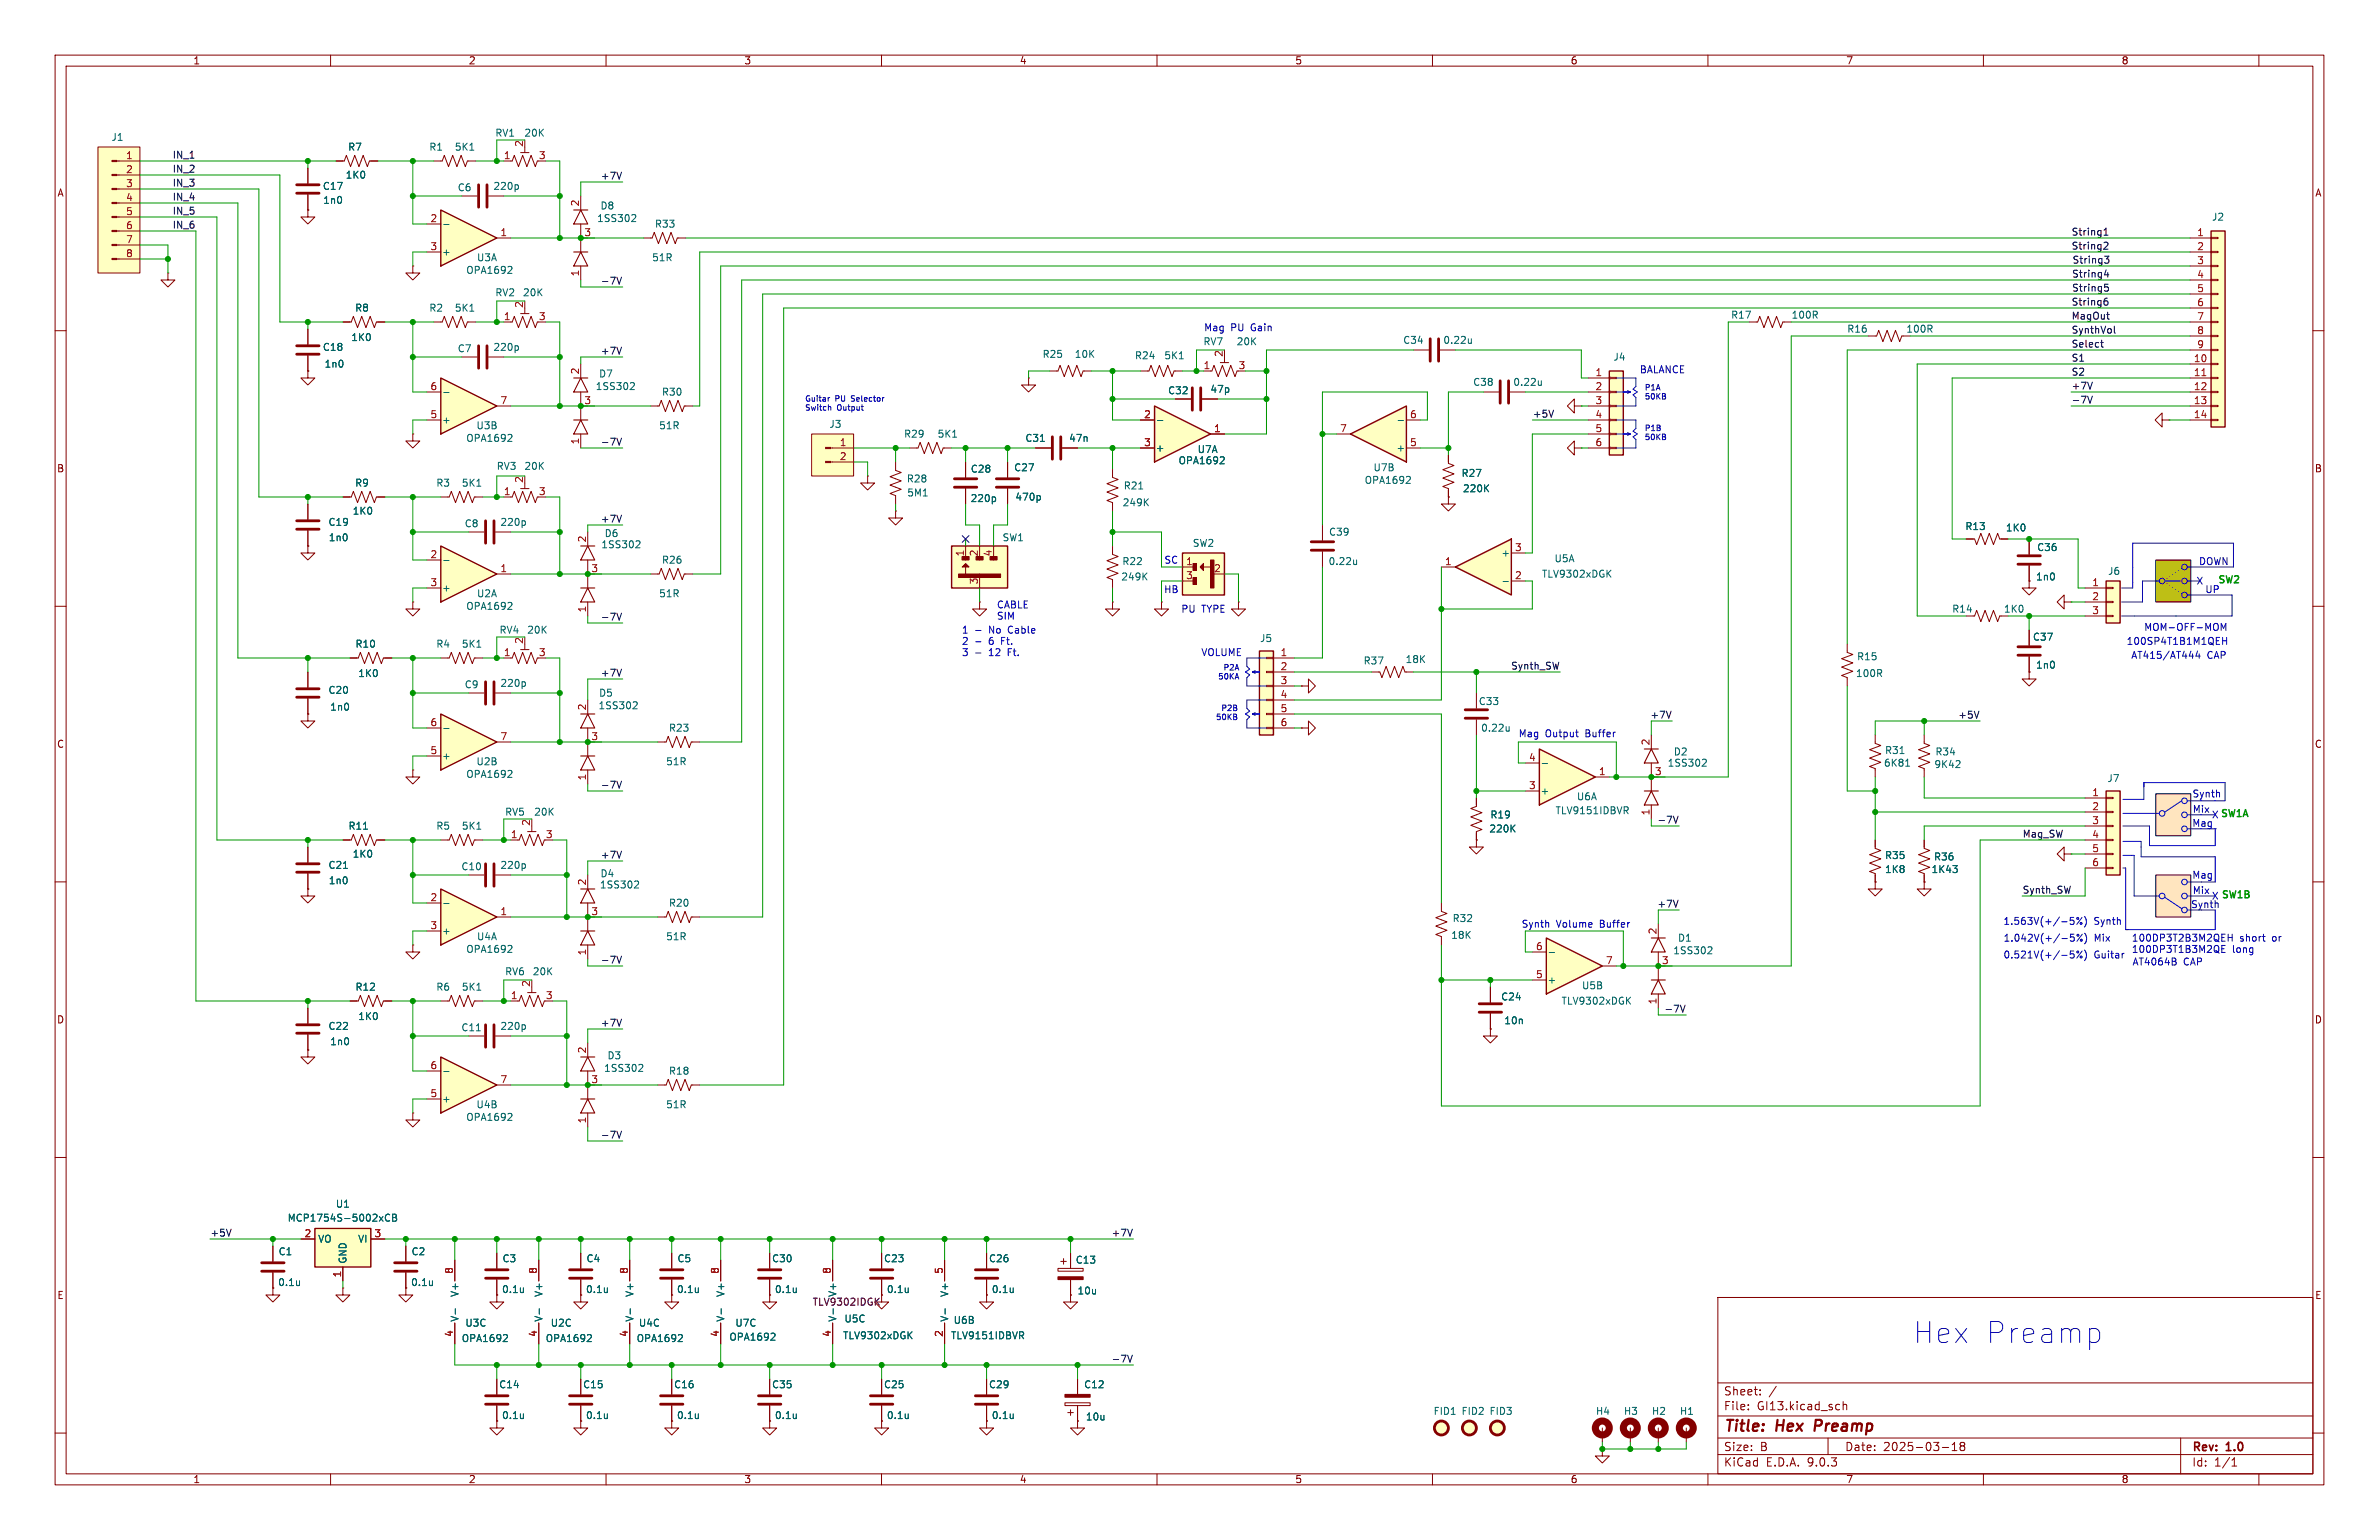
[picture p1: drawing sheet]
<svg xmlns="http://www.w3.org/2000/svg" width="432mm" height="279mm" viewBox="0 0 432 279" stroke-linecap="round" stroke-linejoin="round" font-family="sans-serif">
<defs><g id="words">
<text font-size="5.3" fill="#0000c2" x="347.3" y="243.9">Hex Preamp</text>
<g font-size="2.8" fill="#840000">
<text x="312.8" y="260.3">Title:</text>
<text x="322.5" y="260.3">Hex</text>
<text x="330.2" y="260.3">Preamp</text>
</g>
<g font-size="2.1" fill="#840000">
<text x="312.8" y="256.1">File:</text>
<text x="312.8" y="253.4">Sheet:</text>
<text x="318.9" y="256.1">GI13.kicad_sch</text>
<text x="312.8" y="263.5">Size:</text>
<text x="319.5" y="263.5">B</text>
<text x="334.8" y="263.5">Date:</text>
<text x="341.8" y="263.5">2025-03-18</text>
<text x="397.8" y="263.7">Rev:</text>
<text x="404.2" y="263.7">1.0</text>
<text x="312.8" y="266.3">KiCad</text>
<text x="320.5" y="266.3">E.D.A.</text>
<text x="328.1" y="266.3">9.0.3</text>
<text x="397.8" y="266.3">Id:</text>
<text x="401.9" y="266.3">1/1</text>
</g>
<g font-size="1.8" fill="#840000">
<text x="35" y="11.9">1</text>
<text x="85" y="11.9">2</text>
<text x="135" y="11.9">3</text>
<text x="185" y="11.9">4</text>
<text x="235" y="11.9">5</text>
<text x="285" y="11.9">6</text>
<text x="335" y="11.9">7</text>
<text x="385" y="11.9">8</text>
<text x="10.3" y="35.9">A</text>
<text x="420.1" y="35.9">A</text>
<text x="10.3" y="85.9">B</text>
<text x="420.1" y="85.9">B</text>
<text x="10.3" y="135.9">C</text>
<text x="420.1" y="135.9">C</text>
<text x="10.3" y="185.9">D</text>
<text x="420.1" y="185.9">D</text>
<text x="10.3" y="235.9">E</text>
<text x="420.1" y="235.9">E</text>
<text x="35" y="269.3">1</text>
<text x="85" y="269.3">2</text>
<text x="135" y="269.3">3</text>
<text x="185" y="269.3">4</text>
<text x="235" y="269.3">5</text>
<text x="285" y="269.3">6</text>
<text x="335" y="269.3">7</text>
<text x="385" y="269.3">8</text>
</g>
<g font-size="1.8" fill="#006464">
<text x="20.1" y="25.8">J1</text>
<text x="63.1" y="27.5">R7</text>
<text x="77.8" y="27.5">R1</text>
<text x="82.5" y="27.5">5K1</text>
<text x="89.8" y="25">RV1</text>
<text x="95.1" y="25">20K</text>
<text x="58.5" y="34.6">C17</text>
<text x="62.6" y="32.6">1K0</text>
<text x="83" y="34.9">C6</text>
<text x="89.5" y="34.6">220p</text>
<text x="58.6" y="37.2">1n0</text>
<text x="108.3" y="40.5">1SS302</text>
<text x="108.9" y="38.2">D8</text>
<text x="118.8" y="41.5">R33</text>
<text x="401.4" y="40.2">J2</text>
<text x="80.1" y="46.6">+</text>
<text x="86.5" y="47.6">U3A</text>
<text x="118.3" y="47.6">51R</text>
<text x="84.5" y="49.9">OPA1692</text>
<text x="89.8" y="53.9">RV2</text>
<text x="94.8" y="53.9">20K</text>
<text x="64.4" y="56.7">R8</text>
<text x="77.8" y="56.7">R2</text>
<text x="82.5" y="56.7">5K1</text>
<text x="314.1" y="58">R17</text>
<text x="325.1" y="58">100R</text>
<text x="58.5" y="63.9">C18</text>
<text x="63.7" y="62.1">1K0</text>
<text x="83" y="64.1">C7</text>
<text x="89.5" y="63.9">220p</text>
<text x="189.1" y="65.1">R25</text>
<text x="195" y="65.1">10K</text>
<text x="205.9" y="65.4">R24</text>
<text x="211.2" y="65.4">5K1</text>
<text x="218.3" y="62.8">RV7</text>
<text x="224.4" y="62.8">20K</text>
<text x="254.6" y="62.6">C34</text>
<text x="261.9" y="62.6">0.22u</text>
<text x="292.8" y="65.6">J4</text>
<text x="335.2" y="60.6">R16</text>
<text x="345.9" y="60.6">100R</text>
<text x="58.8" y="66.9">1n0</text>
<text x="108" y="71">1SS302</text>
<text x="108.6" y="68.7">D7</text>
<text x="120.1" y="72">R30</text>
<text x="211.9" y="71.7">C32</text>
<text x="219.6" y="71.5">47p</text>
<text x="267.3" y="70.2">C38</text>
<text x="274.6" y="70.2">0.22u</text>
<text x="80.1" y="77.1">+</text>
<text x="150.4" y="77.8">J3</text>
<text x="84.5" y="80.4">OPA1692</text>
<text x="86.4" y="78.1">U3B</text>
<text x="119.5" y="78.1">51R</text>
<text x="164" y="79.6">R29</text>
<text x="170.1" y="79.6">5K1</text>
<text x="186" y="80.4">C31</text>
<text x="193.9" y="80.4">47n</text>
<text x="209.7" y="82.1">+</text>
<text x="217.3" y="82.4">U7A</text>
<text x="253.4" y="82.1">+</text>
<text x="64.4" y="88.5">R9</text>
<text x="79.1" y="88.5">R3</text>
<text x="83.7" y="88.5">5K1</text>
<text x="90.1" y="85.4">RV3</text>
<text x="95.1" y="85.4">20K</text>
<text x="164.5" y="87.7">R28</text>
<text x="176.1" y="86">C28</text>
<text x="184" y="85.7">C27</text>
<text x="203.9" y="89">R21</text>
<text x="213.8" y="84.4">OPA1692</text>
<text x="247.6" y="88">OPA1692</text>
<text x="249.2" y="85.7">U7B</text>
<text x="265.2" y="86.7">R27</text>
<text x="265.4" y="89.5">220K</text>
<text x="59.5" y="95.6">C19</text>
<text x="63.9" y="93.6">1K0</text>
<text x="84.3" y="95.9">C8</text>
<text x="90.7" y="95.6">220p</text>
<text x="164.6" y="90.3">5M1</text>
<text x="176.1" y="91.3">220p</text>
<text x="184.2" y="91">470p</text>
<text x="203.7" y="92">249K</text>
<text x="59.6" y="98.4">1n0</text>
<text x="109" y="99.7">1SS302</text>
<text x="109.7" y="97.6">D6</text>
<text x="181.9" y="98.4">SW1</text>
<text x="216.4" y="99.4">SW2</text>
<text x="241.1" y="97.4">C39</text>
<text x="272.4" y="101.2">+</text>
<text x="356.6" y="96.4">R13</text>
<text x="364" y="96.6">1K0</text>
<text x="369.7" y="100.2">C36</text>
<text x="80.1" y="107.5">+</text>
<text x="120.1" y="102.5">R26</text>
<text x="203.4" y="105.5">249K</text>
<text x="203.6" y="102.7">R22</text>
<text x="241" y="102.7">0.22u</text>
<text x="279.8" y="105">TLV9302xDGK</text>
<text x="282.1" y="102.2">U5A</text>
<text x="369.5" y="105.5">1n0</text>
<text x="382.5" y="104.5">J6</text>
<text x="84.5" y="110.8">OPA1692</text>
<text x="86.5" y="108.6">U2A</text>
<text x="119.5" y="108.6">51R</text>
<text x="354.2" y="111.4">R14</text>
<text x="363.6" y="111.4">1K0</text>
<text x="64.4" y="117.7">R10</text>
<text x="79.1" y="117.7">R4</text>
<text x="83.7" y="117.7">5K1</text>
<text x="90.6" y="115.2">RV4</text>
<text x="95.6" y="115.2">20K</text>
<text x="228.6" y="116.7">J5</text>
<text x="337" y="120">R15</text>
<text x="368.9" y="116.4">C37</text>
<text x="64.9" y="123">1K0</text>
<text x="84.3" y="125.1">C9</text>
<text x="90.7" y="124.8">220p</text>
<text x="247.4" y="120.8">R37</text>
<text x="255" y="120.5">18K</text>
<text x="336.8" y="123">100R</text>
<text x="369.5" y="121.5">1n0</text>
<text x="59.5" y="126.1">C20</text>
<text x="59.8" y="129.1">1n0</text>
<text x="108.5" y="128.9">1SS302</text>
<text x="108.6" y="126.6">D5</text>
<text x="268.3" y="128.1">C33</text>
<text x="121.3" y="132.9">R23</text>
<text x="268.7" y="132.9">0.22u</text>
<text x="303.7" y="137.3">D2</text>
<text x="342" y="137">R31</text>
<text x="351.2" y="137.3">R34</text>
<text x="80.1" y="138">+</text>
<text x="84.5" y="141.3">OPA1692</text>
<text x="86.4" y="139">U2B</text>
<text x="120.8" y="139">51R</text>
<text x="302.6" y="139.3">1SS302</text>
<text x="341.9" y="139.3">6K81</text>
<text x="351" y="139.5">9K42</text>
<text x="382.4" y="142.1">J7</text>
<text x="91.6" y="148.2">RV5</text>
<text x="96.9" y="148.2">20K</text>
<text x="270.4" y="148.7">R19</text>
<text x="279.5" y="144.4">+</text>
<text x="282.2" y="147.9">TLV9151IDBVR</text>
<text x="286.1" y="145.4">U6A</text>
<text x="63.2" y="150.7">R11</text>
<text x="63.9" y="155.8">1K0</text>
<text x="79.1" y="150.7">R5</text>
<text x="83.7" y="150.7">5K1</text>
<text x="270.2" y="151.2">220K</text>
<text x="59.5" y="157.8">C21</text>
<text x="59.6" y="160.6">1n0</text>
<text x="83.7" y="158.1">C10</text>
<text x="90.7" y="157.8">220p</text>
<text x="108.8" y="161.4">1SS302</text>
<text x="108.9" y="159.4">D4</text>
<text x="342" y="156.1">R35</text>
<text x="342" y="158.6">1K8</text>
<text x="350.5" y="158.6">1K43</text>
<text x="350.9" y="156.3">R36</text>
<text x="121.3" y="164.7">R20</text>
<text x="263.6" y="167.5">R32</text>
<text x="80.1" y="169.8">+</text>
<text x="84.5" y="173.1">OPA1692</text>
<text x="86.5" y="170.8">U4A</text>
<text x="120.8" y="170.8">51R</text>
<text x="263.3" y="170.5">18K</text>
<text x="303.6" y="173.3">1SS302</text>
<text x="304.5" y="171">D1</text>
<text x="64.4" y="179.9">R12</text>
<text x="79.1" y="179.9">R6</text>
<text x="83.7" y="179.9">5K1</text>
<text x="91.6" y="177.1">RV6</text>
<text x="96.6" y="177.1">20K</text>
<text x="280.8" y="178.7">+</text>
<text x="287" y="179.7">U5B</text>
<text x="64.9" y="185.3">1K0</text>
<text x="272.4" y="181.7">C24</text>
<text x="283.3" y="182.5">TLV9302xDGK</text>
<text x="59.5" y="187">C22</text>
<text x="59.8" y="189.8">1n0</text>
<text x="83.7" y="187.3">C11</text>
<text x="90.7" y="187">220p</text>
<text x="272.9" y="186">10n</text>
<text x="109.6" y="194.7">1SS302</text>
<text x="110.2" y="192.4">D3</text>
<text x="121.3" y="195.2">R18</text>
<text x="80.1" y="200.3">+</text>
<text x="84.5" y="203.6">OPA1692</text>
<text x="86.4" y="201.3">U4B</text>
<text x="120.8" y="201.3">51R</text>
<text x="52.1" y="221.8">MCP1754S-5002xCB</text>
<text x="60.9" y="219.3">U1</text>
<text x="50.5" y="227.9">C1</text>
<text x="57.7" y="225.7">VO</text>
<text x="64.9" y="225.7">VI</text>
<text x="74.6" y="227.9">C2</text>
<text x="50.4" y="233.5">0.1u</text>
<text x="63.1" y="229.4" transform="rotate(-90 63.1 229.4)">GND</text>
<text x="74.5" y="233.5">0.1u</text>
<text x="91.1" y="229.2">C3</text>
<text x="106.4" y="229.2">C4</text>
<text x="122.9" y="229.2">C5</text>
<text x="140" y="229.2">C30</text>
<text x="160.4" y="229.2">C23</text>
<text x="179.4" y="229.2">C26</text>
<text x="195.2" y="229.5">C13</text>
<text x="83.4" y="239.9" transform="rotate(-90 83.4 239.9)">V-</text>
<text x="83.4" y="235.4" transform="rotate(-90 83.4 235.4)">V+</text>
<text x="91" y="234.8">0.1u</text>
<text x="98.7" y="239.9" transform="rotate(-90 98.7 239.9)">V-</text>
<text x="98.7" y="235.4" transform="rotate(-90 98.7 235.4)">V+</text>
<text x="106.3" y="234.8">0.1u</text>
<text x="115.2" y="239.9" transform="rotate(-90 115.2 239.9)">V-</text>
<text x="115.2" y="235.4" transform="rotate(-90 115.2 235.4)">V+</text>
<text x="122.8" y="234.8">0.1u</text>
<text x="131.7" y="239.9" transform="rotate(-90 131.7 239.9)">V-</text>
<text x="131.7" y="235.4" transform="rotate(-90 131.7 235.4)">V+</text>
<text x="140.6" y="234.8">0.1u</text>
<text x="152" y="239.9" transform="rotate(-90 152 239.9)">V-</text>
<text x="152" y="235.4" transform="rotate(-90 152 235.4)">V+</text>
<text x="160.9" y="234.8">0.1u</text>
<text x="172.3" y="239.9" transform="rotate(-90 172.3 239.9)">V-</text>
<text x="172.3" y="235.4" transform="rotate(-90 172.3 235.4)">V+</text>
<text x="179.9" y="234.8">0.1u</text>
<text x="195.5" y="235.1">10u</text>
<text x="83.7" y="243.7">OPA1692</text>
<text x="84.4" y="240.9">U3C</text>
<text x="99" y="243.7">OPA1692</text>
<text x="99.9" y="240.9">U2C</text>
<text x="115.5" y="243.7">OPA1692</text>
<text x="115.9" y="240.9">U4C</text>
<text x="132.3" y="243.4">OPA1692</text>
<text x="133.4" y="240.9">U7C</text>
<text x="152.9" y="243.2">TLV9302xDGK</text>
<text x="153.2" y="240.1">U5C</text>
<text x="172.5" y="243.2">TLV9151IDBVR</text>
<text x="173" y="240.4">U6B</text>
<text x="90.5" y="252.1">C14</text>
<text x="91" y="257.7">0.1u</text>
<text x="105.7" y="252.1">C15</text>
<text x="106.3" y="257.7">0.1u</text>
<text x="122.3" y="252.1">C16</text>
<text x="122.8" y="257.7">0.1u</text>
<text x="140" y="252.1">C35</text>
<text x="140.6" y="257.7">0.1u</text>
<text x="160.4" y="252.1">C25</text>
<text x="160.9" y="257.7">0.1u</text>
<text x="179.4" y="252.1">C29</text>
<text x="179.9" y="257.7">0.1u</text>
<text x="196.7" y="252.1">C12</text>
<text x="197" y="257.9">10u</text>
<text x="260.1" y="256.9">FID1</text>
<text x="265.2" y="256.9">FID2</text>
<text x="270.3" y="256.9">FID3</text>
<text x="289.6" y="256.9">H4</text>
<text x="294.6" y="256.9">H3</text>
<text x="299.7" y="256.9">H2</text>
<text x="304.8" y="256.9">H1</text>
</g>
<g font-size="1.8" fill="#a90000">
<text x="22.8" y="29">1</text>
<text x="91.4" y="29">1</text>
<text x="95" y="26.7" transform="rotate(-90 95 26.7)">2</text>
<text x="97.7" y="29">3</text>
<text x="22.8" y="31.5">2</text>
<text x="22.8" y="34">3</text>
<text x="22.8" y="36.6">4</text>
<text x="22.8" y="39.1">5</text>
<text x="22.8" y="41.7">6</text>
<text x="78" y="40.4">2</text>
<text x="105.2" y="37.5" transform="rotate(-90 105.2 37.5)">2</text>
<text x="22.8" y="44.2">7</text>
<text x="22.8" y="46.7">8</text>
<text x="78" y="45.5">3</text>
<text x="90.7" y="42.9">1</text>
<text x="106" y="42.9">3</text>
<text x="398.7" y="42.9">1</text>
<text x="398.7" y="45.5">2</text>
<text x="105.2" y="50.2" transform="rotate(-90 105.2 50.2)">1</text>
<text x="398.7" y="48">3</text>
<text x="398.7" y="50.5">4</text>
<text x="398.7" y="53.1">5</text>
<text x="91.4" y="58.2">1</text>
<text x="95" y="56" transform="rotate(-90 95 56)">2</text>
<text x="97.7" y="58.2">3</text>
<text x="398.7" y="55.6">6</text>
<text x="398.7" y="58.2">7</text>
<text x="222" y="64.8" transform="rotate(-90 222 64.8)">2</text>
<text x="398.1" y="65.8">10</text>
<text x="398.7" y="60.7">8</text>
<text x="398.7" y="63.2">9</text>
<text x="78" y="70.9">6</text>
<text x="105.2" y="68" transform="rotate(-90 105.2 68)">2</text>
<text x="218.4" y="67.1">1</text>
<text x="224.7" y="67.1">3</text>
<text x="289.5" y="68.3">1</text>
<text x="289.5" y="70.9">2</text>
<text x="398.1" y="68.3">11</text>
<text x="398.1" y="70.9">12</text>
<text x="78" y="75.9">5</text>
<text x="90.7" y="73.4">7</text>
<text x="106" y="73.4">3</text>
<text x="207.6" y="75.9">2</text>
<text x="255.8" y="75.9">6</text>
<text x="289.5" y="73.4">3</text>
<text x="289.5" y="75.9">4</text>
<text x="398.1" y="73.4">13</text>
<text x="398.1" y="75.9">14</text>
<text x="105.2" y="80.7" transform="rotate(-90 105.2 80.7)">1</text>
<text x="152.3" y="81">1</text>
<text x="152.3" y="83.6">2</text>
<text x="207.6" y="81">3</text>
<text x="220.3" y="78.5">1</text>
<text x="243.1" y="78.5">7</text>
<text x="255.8" y="81">5</text>
<text x="289.5" y="78.5">5</text>
<text x="289.5" y="81">6</text>
<text x="91.4" y="89.9">1</text>
<text x="95" y="87.7" transform="rotate(-90 95 87.7)">2</text>
<text x="97.7" y="89.9">3</text>
<text x="78" y="101.3">2</text>
<text x="106.4" y="98.5" transform="rotate(-90 106.4 98.5)">2</text>
<text x="175" y="101" transform="rotate(-90 175 101)">1</text>
<text x="177.5" y="101" transform="rotate(-90 177.5 101)">2</text>
<text x="180.1" y="101" transform="rotate(-90 180.1 101)">4</text>
<text x="274.9" y="100.1">3</text>
<text x="78" y="106.4">3</text>
<text x="90.7" y="103.9">1</text>
<text x="107.2" y="103.9">3</text>
<text x="177.5" y="106.1" transform="rotate(-90 177.5 106.1)">3</text>
<text x="215.2" y="102.6">1</text>
<text x="215.2" y="105.2">3</text>
<text x="220.3" y="103.9">2</text>
<text x="262.2" y="102.6">1</text>
<text x="274.9" y="105.2">2</text>
<text x="379.7" y="106.4">1</text>
<text x="106.4" y="111.2" transform="rotate(-90 106.4 111.2)">1</text>
<text x="379.7" y="109">2</text>
<text x="379.7" y="111.5">3</text>
<text x="91.4" y="119.1">1</text>
<text x="95" y="116.9" transform="rotate(-90 95 116.9)">2</text>
<text x="97.7" y="119.1">3</text>
<text x="232.3" y="119.1">1</text>
<text x="232.3" y="121.7">2</text>
<text x="232.3" y="124.2">3</text>
<text x="78" y="131.8">6</text>
<text x="106.4" y="129" transform="rotate(-90 106.4 129)">2</text>
<text x="232.3" y="126.7">4</text>
<text x="232.3" y="129.3">5</text>
<text x="232.3" y="131.8">6</text>
<text x="78" y="136.9">5</text>
<text x="90.7" y="134.4">7</text>
<text x="107.2" y="134.4">3</text>
<text x="299.5" y="135.3" transform="rotate(-90 299.5 135.3)">2</text>
<text x="106.4" y="141.7" transform="rotate(-90 106.4 141.7)">1</text>
<text x="277.4" y="143.3">3</text>
<text x="277.4" y="138.2">4</text>
<text x="290.1" y="140.7">1</text>
<text x="300.3" y="140.7">3</text>
<text x="96.3" y="149.9" transform="rotate(-90 96.3 149.9)">2</text>
<text x="299.5" y="148" transform="rotate(-90 299.5 148)">1</text>
<text x="379.7" y="144.5">1</text>
<text x="379.7" y="147.1">2</text>
<text x="379.7" y="149.6">3</text>
<text x="92.6" y="152.1">1</text>
<text x="99" y="152.1">3</text>
<text x="379.7" y="152.1">4</text>
<text x="379.7" y="154.7">5</text>
<text x="106.4" y="160.7" transform="rotate(-90 106.4 160.7)">2</text>
<text x="379.7" y="157.2">6</text>
<text x="78" y="163.6">2</text>
<text x="90.7" y="166.1">1</text>
<text x="107.2" y="166.1">3</text>
<text x="78" y="168.7">3</text>
<text x="106.4" y="173.4" transform="rotate(-90 106.4 173.4)">1</text>
<text x="278.7" y="172.5">6</text>
<text x="300.7" y="169.6" transform="rotate(-90 300.7 169.6)">2</text>
<text x="96.3" y="179.1" transform="rotate(-90 96.3 179.1)">2</text>
<text x="278.7" y="177.5">5</text>
<text x="291.4" y="175">7</text>
<text x="301.6" y="175">3</text>
<text x="92.6" y="181.4">1</text>
<text x="99" y="181.4">3</text>
<text x="300.7" y="182.3" transform="rotate(-90 300.7 182.3)">1</text>
<text x="106.4" y="191.2" transform="rotate(-90 106.4 191.2)">2</text>
<text x="78" y="194.1">6</text>
<text x="90.7" y="196.6">7</text>
<text x="107.2" y="196.6">3</text>
<text x="78" y="199.1">5</text>
<text x="106.4" y="203.9" transform="rotate(-90 106.4 203.9)">1</text>
<text x="55.2" y="224.5">2</text>
<text x="67.9" y="224.5">3</text>
<text x="62" y="231.8" transform="rotate(-90 62 231.8)">1</text>
<text x="82.3" y="231.2" transform="rotate(-90 82.3 231.2)">8</text>
<text x="97.5" y="231.2" transform="rotate(-90 97.5 231.2)">8</text>
<text x="114" y="231.2" transform="rotate(-90 114 231.2)">8</text>
<text x="130.6" y="231.2" transform="rotate(-90 130.6 231.2)">8</text>
<text x="150.9" y="231.2" transform="rotate(-90 150.9 231.2)">8</text>
<text x="171.2" y="231.2" transform="rotate(-90 171.2 231.2)">5</text>
<text x="82.3" y="242.6" transform="rotate(-90 82.3 242.6)">4</text>
<text x="97.5" y="242.6" transform="rotate(-90 97.5 242.6)">4</text>
<text x="114" y="242.6" transform="rotate(-90 114 242.6)">4</text>
<text x="130.6" y="242.6" transform="rotate(-90 130.6 242.6)">4</text>
<text x="150.9" y="242.6" transform="rotate(-90 150.9 242.6)">4</text>
<text x="171.2" y="242.6" transform="rotate(-90 171.2 242.6)">2</text>
</g>
<g font-size="1.8" fill="#0f0f0f">
<text x="31.2" y="28.9">IN_1</text>
<text x="31.2" y="31.4">IN_2</text>
<text x="31.2" y="33.9">IN_3</text>
<text x="109" y="32.7">+7V</text>
<text x="31.2" y="36.5">IN_4</text>
<text x="31.2" y="41.6">IN_6</text>
<text x="31.2" y="39">IN_5</text>
<text x="375.9" y="42.8">String1</text>
<text x="375.9" y="45.4">String2</text>
<text x="376.1" y="47.9">String3</text>
<text x="109" y="51.7">-7V</text>
<text x="376" y="53">String5</text>
<text x="376" y="50.5">String4</text>
<text x="375.9" y="55.5">String6</text>
<text x="375.9" y="58.1">MagOut</text>
<text x="109" y="64.4">+7V</text>
<text x="375.9" y="63.2">Select</text>
<text x="375.9" y="65.7">S1</text>
<text x="375.9" y="60.6">SynthVol</text>
<text x="375.9" y="70.8">+7V</text>
<text x="375.9" y="68.2">S2</text>
<text x="278.1" y="75.9">+5V</text>
<text x="375.9" y="73.3">-7V</text>
<text x="109" y="80.9">-7V</text>
<text x="109" y="94.9">+7V</text>
<text x="109" y="112.7">-7V</text>
<text x="109" y="122.8">+7V</text>
<text x="274.2" y="121.6">Synth_SW</text>
<text x="299.5" y="130.5">+7V</text>
<text x="355.3" y="130.5">+5V</text>
<text x="109" y="143.2">-7V</text>
<text x="300.7" y="149.5">-7V</text>
<text x="109" y="155.9">+7V</text>
<text x="367" y="152.1">Mag_SW</text>
<text x="300.7" y="164.8">+7V</text>
<text x="367" y="162.2">Synth_SW</text>
<text x="109" y="174.9">-7V</text>
<text x="302" y="183.8">-7V</text>
<text x="109" y="186.3">+7V</text>
<text x="109" y="206.7">-7V</text>
<text x="38.1" y="224.4">+5V</text>
<text x="201.7" y="224.4">+7V</text>
<text x="201.7" y="247.3">-7V</text>
</g>
<g font-size="1.8" fill="#0000c2">
<text x="218.5" y="60.3">Mag</text>
<text x="223.4" y="60.3">PU</text>
<text x="227.2" y="60.3">Gain</text>
<text x="297.5" y="67.9">BALANCE</text>
<text x="211.2" y="107.8">HB</text>
<text x="211.3" y="102.5">SC</text>
<text x="398.6" y="106.3">X</text>
<text x="399" y="102.7">DOWN</text>
<text x="400.2" y="107.8">UP</text>
<text x="180.8" y="110.6">CABLE</text>
<text x="180.8" y="112.6">SIM</text>
<text x="214.3" y="111.4">PU</text>
<text x="218.1" y="111.4">TYPE</text>
<text x="174.5" y="115.2">1</text>
<text x="174.5" y="117.2">2</text>
<text x="174.5" y="119.2">3</text>
<text x="179.6" y="115.2">No</text>
<text x="179.6" y="117.2">6</text>
<text x="179.6" y="119.2">12</text>
<text x="182" y="117.2">Ft.</text>
<text x="183.2" y="119.2">Ft.</text>
<text x="183.3" y="115.2">Cable</text>
<text x="218" y="119.2">VOLUME</text>
<text x="385.9" y="117.2">100SP4T1B1M1QEH</text>
<text x="386.7" y="119.7">AT415/AT444</text>
<text x="389.1" y="114.7">MOM-OFF-MOM</text>
<text x="400.6" y="119.7">CAP</text>
<text x="275.5" y="134">Mag</text>
<text x="280.5" y="134">Output</text>
<text x="287.9" y="134">Buffer</text>
<text x="397.9" y="144.9">Synth</text>
<text x="397.9" y="147.7">Mix</text>
<text x="397.8" y="150.2">Mag</text>
<text x="397.8" y="159.6">Mag</text>
<text x="363.5" y="168">1.563V(+/-5%)</text>
<text x="380.1" y="168">Synth</text>
<text x="397.6" y="165">Synth</text>
<text x="397.9" y="162.4">Mix</text>
<text x="276.1" y="168.5">Synth</text>
<text x="282.5" y="168.5">Volume</text>
<text x="290.5" y="168.5">Buffer</text>
<text x="363.6" y="171">1.042V(+/-5%)</text>
<text x="380.1" y="171">Mix</text>
<text x="386.8" y="171">100DP3T2B3M2QEH</text>
<text x="386.8" y="173.1">100DP3T1B3M2QE</text>
<text x="405.2" y="173.1">long</text>
<text x="406.5" y="171">short</text>
<text x="412.5" y="171">or</text>
<text x="363.5" y="174.1">0.521V(+/-5%)</text>
<text x="380.1" y="174.1">Guitar</text>
<text x="387" y="175.4">AT4064B</text>
<text x="396.3" y="175.4">CAP</text>
</g>
<g font-size="1.8" fill="#004800">
<text x="402.4" y="106.2">SW2</text>
<text x="401.4" y="148.7">X SW1A</text>
<text x="401.4" y="163.4">X SW1B</text>
</g>
<text font-size="1.8" fill="#840084" x="147.4" y="237.1">TLV9302IDGK</text>
<g font-size="1.4" fill="#0000c2">
<text x="298.4" y="71">P1A</text>
<text x="146" y="73.1">Guitar</text>
<text x="146" y="74.7">Switch</text>
<text x="151.6" y="73.1">PU</text>
<text x="152" y="74.7">Output</text>
<text x="154.7" y="73.1">Selector</text>
<text x="298.4" y="72.7">50KB</text>
<text x="298.4" y="78.4">P1B</text>
<text x="298.4" y="80">50KB</text>
<text x="221" y="123.5">50KA</text>
<text x="221.9" y="121.8">P2A</text>
<text x="220.6" y="130.8">50KB</text>
<text x="221.5" y="129.2">P2B</text>
</g>
</g></defs>
<g fill="none" stroke="#840000" stroke-width=".18">
<path d="M10 10h411.8v259.4h-411.8zM12 12h407.8v255.4h-407.8zM60 10v2M110 10v2M160 10v2M210 10v2M260 10v2M310 10v2M360 10v2M410 10v2M10 60h2M419.8 60h2"/>
<path d="M10 110h2M419.8 110h2M10 160h2M419.8 160h2M10 210h2M419.8 210h2M311.8 235.4h108v32h-108zM10 260h2M311.8 256.9h108M311.8 250.9h108M317.3 255.6v.2M317.3 254.9v.1"/>
<path d="M319.5 252.9v.2M319.5 252.2v.1M322.4 251.5l-1.3 1.9M333.8 254.8l.1 .1M333.9 255.7l-.1 .1M334.5 254.3v1.5M334.5 254.9l.3-.1 .3 .1 .1 .9M419.8 260h2M60 267.4v2M110 267.4v2M160 267.4v2M210 267.4v2"/>
<path d="M260 267.4v2M310 267.4v2M311.8 263.9h108M311.8 260.9h108M331.8 260.9v3M352.5 262.6h1.2M354.3 263.2h.9M354.3 262.1l.5-.4v1.5M356 262.3l-.2 .3v.4l.2 .2 .5-.1 .1-.2-.1-.4-.2-.2M356 262.3l-.2-.3 .2-.3 .5 .1 .1 .2-.3 .3M356 262.3h.3M360 267.4v2"/>
<path d="M395.8 260.9v6.5M405.1 266h.9M405.1 264.9l.4-.4v1.5M410 267.4v2"/>
</g>
<path d="M329.6 257.6l-.3 2" fill="none" stroke="#840000" stroke-width=".4"/>
<path d="M391.3 158.8h6.3v7.6h-6.3z" fill="#ffe5bf"/>
<path d="M391.3 101.6h6.3v7.6h-6.3z" fill="#c2c200"/>
<path d="M391.3 144h6.3v7.6h-6.3z" fill="#ffe5bf"/>
<g fill="none" stroke="#840000" stroke-width=".18">
<path d="M78.7 58.4h1.6l.3-1 .8 2 .8-2 .7 2 .8-2 .8 2 .3-1h1.6M339.1 61h1.5l.4-1.1 .8 2.1 .7-2.1 .8 2.1 .7-2.1 .8 2.1 .4-1h1.5M74.9 139.7v1.3h1.3l-1.3 1.2-1.2-1.2h1.2M74.9 139.7h.1M236.2 132.1h1.3v-1.3l1.3 1.3-1.3 1.3v-1.3M236.2 132.1h.1M90.2 235v1.2h1.2l-1.2 1.3-1.3-1.3h1.3M90.2 235h.1M90.2 227.3v2.8M90.2 232.2v2.8M97.8 228.6v3.8M105.4 235v1.2h1.3l-1.3 1.3-1.3-1.3h1.3"/>
<path d="M105.4 235h.1M105.4 227.3v2.8M105.4 232.2v2.8M97.8 240v3.8"/>
</g>
<path d="M85.3 56.5h.7M95 233.7v.8M95 234.4l-.1 .1M97.9 237.4v1M110.2 233.7v.8M110.2 234.4v.1M107.1 242.1l.2 .3v.3l-.7 .7h.7" fill="none" stroke="#006464" stroke-width=".18"/>
<path d="M88.1 231.9h4.1M88.1 230.4h4.1M103.4 231.9h4M103.4 230.4h4" fill="none" stroke="#840000" stroke-width=".51"/>
<path d="M80 68.6l10.2 5.1-10.2 5z" fill="#ffffc2"/>
<path d="M80 68.6l10.2 5.1-10.2 5z" fill="none" stroke="#840000" stroke-width=".25"/>
<g fill="none" stroke="#840000" stroke-width=".18">
<path d="M105.4 35.6v2.5M105.4 40.6v5.1M105.4 48.3v2.5M105.4 43.2h2.5M116.8 43.2h1.6l.3-1 .8 2 .8-2 .7 2 .8-2 .8 2 .3-1h1.6M77.5 76.2h2.5M77.5 71.1h2.5M90.2 73.7h2.5M118.1 73.7h1.5l.4-1.1 .8 2.1 .7-2.1 .8 2.1 .8-2.1 .7 2.1 .4-1h1.5M80 90.2h1.5l.4-1 .8 2 .7-2 .8 2 .8-2 .7 2 .4-1h1.5M85.1 96.5h2.8M89.9 96.5h2.8"/>
<path d="M91.4 90.2h1.6l.3-1 .8 2 .8-2 .7 2 .8-2 .8 2 .3-1M94.5 88.6h1.5M95.2 87.6v1M240 95.3v2.7M240 100.1v2.8M236.2 124.5h1.3v-1.3l1.3 1.3-1.3 1.2v-1.2M236.2 124.5h.1M55.9 153.7v2.8M55.9 158.5v2.8M62.2 152.4h1.6l.3-1 .8 2 .8-2 .7 2 .8-2 .7 2 .4-1h1.5M55.9 161.3v1.3h1.2l-1.2 1.2-1.3-1.2h1.3M55.9 161.3h.1"/>
<path d="M114.3 228.6v3.8M121.9 235v1.2h1.3l-1.3 1.3-1.3-1.3h1.3M121.9 235h.1M121.9 227.3v2.8M121.9 232.2v2.8M130.8 228.6v3.8M139.7 235v1.2h1.3l-1.3 1.3-1.3-1.3h1.3M139.7 235h.1M90.2 257.8v1.3h1.2l-1.2 1.3-1.3-1.3h1.3M90.2 257.8h.1M90.2 250.2v2.8M90.2 255v2.8"/>
<path d="M105.4 257.8v1.3h1.3l-1.3 1.3-1.3-1.3h1.3M105.4 257.8h.1M105.4 250.2v2.8M105.4 255v2.8M114.3 240v3.8M121.9 257.8v1.3h1.3l-1.3 1.3-1.3-1.3h1.3M121.9 257.8h.1M121.9 250.2v2.8M121.9 255v2.8M130.8 240v3.8M139.7 257.8v1.3h1.3l-1.3 1.3-1.3-1.3h1.3M139.7 257.8h.1"/>
</g>
<g fill="none" stroke="#006464" stroke-width=".18">
<path d="M114.9 38.9l.4 .1 .1 .3-.8 .9h.8M80.5 71.2h1M92.7 78.8l.2 .3v.3l-.8 .7h.8M86.6 88.2h.7M95.1 94.5l.3 .2v.4l-.3 .2M246.2 101.6v.8M246.2 102.3l-.3 .1M62.3 157.6h.8M66 150.4h.7M114.4 237.4v1M126.8 233.7v.8M126.8 234.4l-.1 .1"/>
<path d="M130.9 237.4v1M95 256.5v.9M95 257.3h-.1M110.2 256.5v.9M110.2 257.3h.1M123.6 242.1l.3 .3-.1 .3-.7 .7h.8M126.8 256.5v.9M126.8 257.3h-.1M140.4 241.9l.3 .2-.1 .3-.7 .7h.8"/>
</g>
<g fill="none" stroke="#840000" stroke-width=".51">
<path d="M88.1 94.5v4.1M89.7 94.5v4.1M238 99.8h4.1M238 98.3h4.1M53.8 156.7h4.1M53.8 158.2h4.1M119.9 231.9h4.1M119.9 230.4h4.1M88.1 254.8h4.1M88.1 253.2h4.1M103.4 254.8h4M103.4 253.2h4"/>
<path d="M119.9 254.8h4.1M119.9 253.2h4.1"/>
</g>
<path d="M104.1 38.1h2.6M105.4 38.1l1.3 2.5h-2.6zM104.1 45.7h2.6M105.4 45.7l1.3 2.6h-2.6z" fill="none" stroke="#840000" stroke-width=".2"/>
<circle cx="105.4" cy="43.2" r=".25" fill="#840000" stroke="#840000" stroke-width=".18"/>
<path d="M245.1 78.7l10.2-5v10.1z" fill="#ffffc2"/>
<path d="M245.1 78.7l10.2-5v10.1z" fill="none" stroke="#840000" stroke-width=".25"/>
<g fill="none" stroke="#840000" stroke-width=".18">
<path d="M62.2 58.4h1.6l.3-1 .8 2 .8-2 .7 2 .8-2 .7 2 .4-1h1.5M55.9 67.3v1.3h1.2l-1.2 1.3-1.3-1.3h1.3M55.9 67.3h.1M74.9 78.7v1.3h1.3l-1.3 1.3-1.2-1.3h1.2M74.9 78.7h.1M242.6 78.7h2.5M255.3 76.2h2.5M256.5 63.5h2.8M261.4 63.5h2.8M62.2 90.2h1.6l.3-1 .8 2 .8-2 .7 2 .8-2 .7 2 .4-1h1.5M255.3 81.3h2.5M177.8 109.2v1.3h1.3l-1.3 1.3-1.3-1.3h1.3"/>
<path d="M177.8 109.2h.1M55.9 129.5v1.3h1.2l-1.2 1.3-1.3-1.3h1.3M55.9 129.5h.1M55.9 121.9v2.8M55.9 126.7v2.8M106.7 134.6h2.5M106.7 127v2.5M106.7 132.1v5.1M106.7 139.7v2.5M119.4 134.6h1.5l.4-1 .7 2 .8-2 .8 2 .7-2 .8 2 .4-1h1.5M248.9 121.9h1.5l.4 1 .8-2 .7 2 .8-2 .8 2 .7-2 .4 1h1.5M74.9 171.5v1.2h1.3l-1.3 1.3-1.2-1.3h1.2"/>
<path d="M74.9 171.5h.1M96.5 179.1v1M80 181.6h1.5l.4-1 .8 2 .7-2 .8 2 .8-2 .7 2 .4-1h1.5M85.1 188h2.8M89.9 188h2.8M92.7 181.6h1.5l.4-1 .8 2 .7-2 .8 2 .8-2 .7 2 .4-1M95.8 180.1h1.5M139.7 227.3v2.8M139.7 232.2v2.8M171.4 228.6v3.8M179.1 235v1.2h1.2l-1.2 1.3-1.3-1.3h1.3M179.1 235h.1"/>
<path d="M179.1 227.3v2.8M179.1 232.2v2.8M192 230.1h4.6v.5h-4.6zM192.5 228.9h1M193 228.3v1.1M194.3 235v1.2h1.3l-1.3 1.3-1.3-1.3h1.3M194.3 235h.1M194.3 227.3v2.8M194.3 232.2v2.8M139.7 250.2v2.8M139.7 255v2.8M171.4 240v3.8"/>
<path d="M179.1 257.8v1.3h1.2l-1.2 1.3-1.3-1.3h1.3M179.1 257.8h.1M195.6 257.8v1.3h1.2l-1.2 1.3-1.3-1.3h1.3M195.6 257.8h.1"/>
</g>
<g fill="none" stroke="#006464" stroke-width=".18">
<path d="M253.8 76.3h.9M267.1 61.5v.8M267.1 62.2l-.4 .1M255.7 86.4l.3 .3-.1 .3-.7 .7h.8M115.1 127.3l.4 .1 .2 .3-.8 .9h.8M86.6 179.6h.7M86.5 187h.7M95.1 185.9l.3 .3v.3l-.3 .3M144.5 233.7v.8M144.5 234.4v.1M171.5 237.4v1M183.9 233.7v.8"/>
<path d="M183.9 234.4l-.1 .1M144.5 256.5v.9M144.5 257.3h.1M185.4 242.3l.4 .6M185.6 241.6l.2 .3-.1 .3-.1 .1"/>
</g>
<path d="M259.6 61.5v4M261.1 61.5v4M53.8 125h4.1M53.8 126.5h4.1M88.1 185.9v4.1M89.7 185.9v4.1M137.7 231.9h4M137.7 230.4h4M177 231.9h4.1M177 230.4h4.1M137.7 254.8h4M137.7 253.2h4" fill="none" stroke="#840000" stroke-width=".51"/>
<g fill="#840000" stroke="#840000" stroke-width=".18">
<path d="M192 231.6h4.6v.6h-4.6z"/>
<circle cx="106.7" cy="134.6" r=".25"/>
</g>
<path d="M105.4 129.5h2.5M105.4 137.2h2.5M106.7 129.5l1.2 2.6h-2.5zM106.7 137.2l1.2 2.5h-2.5z" fill="none" stroke="#840000" stroke-width=".2"/>
<path d="M80 161.3l10.2 5.1-10.2 5.1z" fill="#ffffc2"/>
<path d="M80 161.3l10.2 5.1-10.2 5.1z" fill="none" stroke="#840000" stroke-width=".25"/>
<g fill="none" stroke="#840000" stroke-width=".18">
<path d="M118.1 104.1h1.5l.4-1 .8 2.1 .7-2.1 .8 2.1 .8-2.1 .7 2.1 .4-1.1h1.5M85.1 158.8h2.8M89.9 158.8h2.8M77.5 168.9h2.5M77.5 163.8h2.5M90.2 166.4h2.5M73.7 233.7v1.3h1.2l-1.2 1.2-1.3-1.2h1.3M73.7 233.7h.1M73.7 226.1v2.8M73.7 230.9v2.8M179.1 250.2v2.8M179.1 255v2.8"/>
<path d="M193.3 254.5h4.6v.5h-4.6zM193.8 256.3h1M194.3 255.8v1M195.6 250.2v2.8M195.6 255v2.8"/>
</g>
<path d="M95.1 156.7l.3 .2v.4l-.3 .3M80.5 163.9h1M92.7 171.5l.2 .3v.3l-.8 .7h.8M78.5 232.4v.8M78.5 233.1l-.1 .1M183.9 256.5v.9M183.9 257.3h-.1" fill="none" stroke="#006464" stroke-width=".18"/>
<path d="M88.1 156.7v4.1M89.7 156.7v4.1M71.6 230.6h4.1M71.6 229.1h4.1M177 254.8h4.1M177 253.2h4.1" fill="none" stroke="#840000" stroke-width=".51"/>
<path d="M193.3 253h4.6v.5h-4.6z" fill="#840000" stroke="#840000" stroke-width=".18"/>
<path d="M57.1 222.9h10.2v7h-10.2z" fill="#ffffc2"/>
<path d="M57.1 222.9h10.2v7h-10.2z" fill="none" stroke="#840000" stroke-width=".25"/>
<path d="M54.6 224.8h2.5M62.2 233.7v1.3h1.3l-1.3 1.2-1.2-1.2h1.2M62.2 233.7h.1M62.2 229.9v2.5M67.3 224.8h2.5" fill="none" stroke="#840000" stroke-width=".18"/>
<path d="M70.7 220.4a.6 .6 0 0 0-.8 .4 .6 .6 0 0 0 .6 .8l.2-.2M71.3 220.3h.4l.2 .2-.2 .4 .2 .1 .1 .3-.2 .3h-.5zM71.3 220.9h.4" fill="none" stroke="#006464" stroke-width=".18"/>
<path d="M172.7 99.1h10.2v7.6h-10.2z" fill="#ffffc2"/>
<path d="M55.9 59.7v2.8M55.9 64.5v2.8M175.3 99.1v2.5M177.8 99.1v2.5M180.3 99.1v2.5M175.3 102.6v1.9M177.8 104.1v2.6M201.9 109.2v1.3h1.3l-1.3 1.3-1.2-1.3h1.2M201.9 109.2h.1" fill="none" stroke="#840000" stroke-width=".18"/>
<path d="M172.7 99.1h10.2v7.6h-10.2z" fill="none" stroke="#840000" stroke-width=".25"/>
<g fill="#840000" stroke="#840000" stroke-width=".18">
<path d="M174 104.1h7.6v.7h-7.6z"/>
<path d="M175.3 102.2l.6 .7h-1.3z"/>
<path d="M174.6 101h1.3v.6h-1.3z"/>
<path d="M177.2 101h1.2v.6h-1.2z"/>
<path d="M179.7 101h1.3v.6h-1.3z"/>
</g>
<path d="M53.8 62.7h4.1M53.8 64.3h4.1" fill="none" stroke="#840000" stroke-width=".51"/>
<path d="M80 191.8l10.2 5.1-10.2 5z" fill="#ffffc2"/>
<path d="M80 191.8l10.2 5.1-10.2 5z" fill="none" stroke="#840000" stroke-width=".25"/>
<g fill="none" stroke="#840000" stroke-width=".18">
<path d="M269.2 71.1h2.8M274.1 71.1h2.8M285.7 73.7v1.2l-1.2-1.2 1.2-1.3v1.3h1.3M287 73.7h.1M55.9 91.4v2.8M55.9 96.3v2.8M262.9 90.2v1.2h1.3l-1.3 1.3-1.3-1.3h1.3M262.9 90.2h.1M262.9 82.6v1.5l1 .4-2 .7 2 .8-2 .7 2 .8-2 .8 1 .3v1.6M285.7 81.3v1.3l-1.2-1.3 1.2-1.3v1.3h1.3M287 81.3h.1M77.5 199.4h2.5"/>
<path d="M77.5 194.3h2.5M90.2 196.9h2.5M74.9 201.9v1.3h1.3l-1.3 1.3-1.2-1.3h1.2M74.9 201.9h.1"/>
</g>
<path d="M279.8 69.1v.8M279.8 69.8l-.4 .1M269.7 88.5l.5 .7M270.2 88l-.7 .7M80.5 194.4h1M92.7 202l.2 .2v.3l-.8 .8h.8" fill="none" stroke="#006464" stroke-width=".18"/>
<path d="M272.3 69.1v4.1M273.8 69.1v4.1M53.8 94.5h4.1M53.8 96h4.1" fill="none" stroke="#840000" stroke-width=".51"/>
<path d="M264.2 102.9l10.1-5.1v10.2z" fill="#ffffc2"/>
<path d="M264.2 102.9l10.1-5.1v10.2z" fill="none" stroke="#840000" stroke-width=".25"/>
<path d="M261.6 102.9h2.6M274.3 100.3h2.6M274.3 105.4h2.6" fill="none" stroke="#840000" stroke-width=".18"/>
<path d="M272.8 105.5h1M291.9 104l.5 .7M292.4 103.4l-.7 .8" fill="none" stroke="#006464" stroke-width=".18"/>
<path d="M292.1 67.3h2.5v15.3h-2.5z" fill="#ffffc2"/>
<path d="M292.1 67.3h2.5v15.3h-2.5z" fill="none" stroke="#840000" stroke-width=".25"/>
<path d="M288.3 68.6h3.8M288.3 71.1h3.8M288.3 73.7h3.8M288.3 76.2h3.8M288.3 78.7h3.8M292.1 68.5h1.3v.2h-1.3zM292.1 71h1.3v.2h-1.3zM292.1 73.5h1.3v.3h-1.3zM292.1 76.1h1.3v.2h-1.3zM292.1 78.6h1.3v.3h-1.3zM288.3 81.3h3.8M292.1 81.2h1.3v.2h-1.3z" fill="none" stroke="#840000" stroke-width=".18"/>
<path d="M401.3 41.9h2.6v35.6h-2.6z" fill="#ffffc2"/>
<path d="M401.3 41.9h2.6v35.6h-2.6z" fill="none" stroke="#840000" stroke-width=".25"/>
<g fill="none" stroke="#840000" stroke-width=".18">
<path d="M397.5 43.2h3.8M397.5 45.7h3.8M397.5 48.3h3.8M397.5 50.8h3.8M397.5 53.3h3.8M397.5 55.9h3.8M397.5 58.4h3.8M401.3 43.1h1.3v.2h-1.3zM401.3 45.6h1.3v.2h-1.3zM401.3 48.1h1.3v.3h-1.3zM401.3 50.7h1.3v.2h-1.3zM401.3 53.2h1.3v.3h-1.3z"/>
<path d="M401.3 55.8h1.3v.2h-1.3zM401.3 58.3h1.3v.2h-1.3zM397.5 61h3.8M397.5 63.5h3.8M397.5 66h3.8M397.5 68.6h3.8M397.5 71.1h3.8M397.5 73.7h3.8M397.5 76.2h3.8M401.3 60.8h1.3v.3h-1.3zM401.3 63.4h1.3v.2h-1.3zM401.3 65.9h1.3v.3h-1.3z"/>
<path d="M401.3 68.5h1.3v.2h-1.3zM401.3 71h1.3v.2h-1.3zM401.3 73.5h1.3v.3h-1.3zM401.3 76.1h1.3v.2h-1.3zM356.9 97.8h1.5l.4 1 .7-2 .8 2 .8-2 .7 2 .8-2 .4 1h1.5M368.3 97.8v2.8M335.3 116.8v1.6l1 .3-2 .8 2 .8-2 .7 2 .8-2 .8 1 .3v1.6M368.3 105.4v1.3h-1.3l1.3 1.3 1.3-1.3h-1.3M368.3 105.4h.1M368.3 102.6v2.8M268 125.7v2.8M268 130.6v2.8"/>
<path d="M340.4 133.4v1.5l1 .4-2.1 .7 2.1 .8-2.1 .7 2.1 .8-2.1 .8 1.1 .3v1.6M340.4 152.4v1.5l1 .4-2.1 .8 2.1 .7-2.1 .8 2.1 .8-2.1 .7 1.1 .4v1.5M340.4 160v1.3h-1.3l1.3 1.3 1.2-1.3h-1.2M340.4 160h.1"/>
</g>
<path d="M399.7 68.2h.7" fill="none" stroke="#a90000" stroke-width=".18"/>
<path d="M366.3 100.8h4M366.3 102.4h4M265.9 130.3h4.1M265.9 128.8h4.1" fill="none" stroke="#840000" stroke-width=".51"/>
<path d="M273.9 131.8v.9M273.9 132.5l-.3 .2M344.9 136.7h.7M345.9 139h.7" fill="none" stroke="#006464" stroke-width=".18"/>
<path d="M382.3 105.4h2.5v7.6h-2.5z" fill="#ffffc2"/>
<path d="M382.3 105.4h2.5v7.6h-2.5z" fill="none" stroke="#840000" stroke-width=".25"/>
<g fill="none" stroke="#840000" stroke-width=".18">
<path d="M392.4 76.2v1.3l-1.2-1.3 1.2-1.3v1.3h1.3M393.7 76.2h.1M210.8 109.2v1.3h1.3l-1.3 1.3-1.3-1.3h1.3M210.8 109.2h.1M378.5 106.7h3.8M378.5 109.2h3.8M378.5 111.8h3.8M382.3 106.6h1.2v.2h-1.2zM382.3 109.1h1.2v.2h-1.2zM382.3 111.6h1.2v.3h-1.2zM268 144.8v1.5l-1 .4 2 .7-2 .8 2 .8-2 .7 2 .8-1 .4v1.5M349.2 152.4v1.5l1.1 .4-2.1 .8 2.1 .7-2.1 .8 2.1 .8-2.1 .7 1 .4v1.5"/>
<path d="M374.6 154.9v1.3l-1.2-1.3 1.2-1.2v1.2h1.3M375.9 154.9h.1M349.2 160v1.3h-1.2l1.2 1.3 1.3-1.3h-1.3M349.2 160h.1M55.9 190.5v1.3h1.2l-1.2 1.2-1.3-1.2h1.3M55.9 190.5h.1M55.9 182.9v2.8M55.9 187.7v2.8M63.5 181.6h1.5l.4-1 .8 2 .7-2 .8 2 .8-2 .7 2 .4-1h1.5M49.5 233.7v1.3h1.3l-1.3 1.2-1.2-1.2h1.2M49.5 233.7h.1M49.5 226.1v2.8"/>
<path d="M49.5 230.9v2.8M82.5 228.6v3.8M82.5 240v3.8M160 257.8v1.3h1.3l-1.3 1.3-1.3-1.3h1.3M160 257.8h.1"/>
</g>
<path d="M53.8 185.9h4.1M53.8 187.5h4.1M47.5 230.6h4.1M47.5 229.1h4.1" fill="none" stroke="#840000" stroke-width=".51"/>
<path d="M274.4 150.2l.6 .7M275 149.7l-.7 .7M354.5 157h.7l-.4 .5M355.1 157.6l.1 .2-.1 .5M54.4 232.4v.8M54.4 233.1l-.1 .1M82.6 237.4v1M91.9 242.1l.2 .3-.1 .3-.7 .7h.8" fill="none" stroke="#006464" stroke-width=".18"/>
<path d="M382.3 143.5h2.5v15.3h-2.5z" fill="#ffffc2"/>
<path d="M382.3 143.5h2.5v15.3h-2.5z" fill="none" stroke="#840000" stroke-width=".25"/>
<g fill="none" stroke="#840000" stroke-width=".18">
<path d="M356.9 111.8h1.5l.4-1.1 .7 2.1 .8-2.1 .8 2.1 .7-2.1 .8 2.1 .4-1h.2M368.3 114.3v2.8M368.3 119.1v2.8M374.6 109.2v1.3l-1.2-1.3 1.2-1.2v1.2h1.3M375.9 109.2h.1M349.2 133.4v1.5l1.1 .4-2.1 .7 2.1 .8-2.1 .7 2.1 .8-2.1 .8 1 .3v1.6M368.3 121.9v1.3h1.3l-1.3 1.3-1.3-1.3h1.3M368.3 121.9h.1M106.7 158.8v2.5M268 152.4v1.3h1.2l-1.2 1.2-1.3-1.2h1.3M268 152.4h.1M378.5 144.8h3.8"/>
<path d="M378.5 147.3h3.8M378.5 149.9h3.8M378.5 152.4h3.8M378.5 154.9h3.8M378.5 157.5h3.8M382.3 144.7h1.2v.2h-1.2zM382.3 147.2h1.2v.2h-1.2zM382.3 149.7h1.2v.3h-1.2zM382.3 152.3h1.2v.2h-1.2zM382.3 154.8h1.2v.3h-1.2zM382.3 157.4h1.2v.2h-1.2zM106.7 163.8v5.1"/>
<path d="M106.7 171.5v2.5M106.7 166.4h2.5M119.4 166.4h1.5l.4-1 .7 2 .8-2 .8 2 .7-2 .8 2 .4-1h1.5M160 235v1.2h1.3l-1.3 1.3-1.3-1.3h1.3M160 235h.1"/>
</g>
<path d="M355.6 138.1l.2 .1-.1 .3-.7 .8h.8M115.4 159.8l.4 .1 .1 .3-.8 .9h.8" fill="none" stroke="#006464" stroke-width=".18"/>
<path d="M366.3 117.3h4M366.3 118.9h4" fill="none" stroke="#840000" stroke-width=".51"/>
<path d="M105.4 161.3h2.5M105.4 168.9h2.5M106.7 161.3l1.2 2.5h-2.5zM106.7 168.9l1.2 2.6h-2.5z" fill="none" stroke="#840000" stroke-width=".2"/>
<circle cx="106.7" cy="166.4" r=".25" fill="#840000" stroke="#840000" stroke-width=".18"/>
<path d="M214.6 100.3h7.6v7.7h-7.6z" fill="#ffffc2"/>
<path d="M214.6 102.9h2.6M214.6 105.4h2.6M218.1 102.9h1.9M219.7 104.1h2.5" fill="none" stroke="#840000" stroke-width=".18"/>
<path d="M214.6 100.3h7.6v7.7h-7.6z" fill="none" stroke="#840000" stroke-width=".25"/>
<g fill="#840000" stroke="#840000" stroke-width=".18">
<path d="M219.7 101.6h.6v5.1h-.6z"/>
<path d="M218.4 102.2v1.3l-.6-.6z"/>
<path d="M216.5 102.2h.7v1.3h-.7z"/>
<path d="M216.5 104.8h.7v1.2h-.7z"/>
</g>
<path d="M279.4 135.9l10.2 5.1-10.2 5.1z" fill="#ffffc2"/>
<path d="M279.4 135.9l10.2 5.1-10.2 5.1z" fill="none" stroke="#840000" stroke-width=".25"/>
<path d="M276.9 138.4h2.5M299.7 133.4v2.5M299.7 138.4v5.1M276.9 143.5h2.5M289.6 141h2.5M299.7 141h2.6M299.7 146.1v2.5" fill="none" stroke="#840000" stroke-width=".18"/>
<path d="M279.9 138.5h1M309.2 137.7l.4 .1 .1 .3-.8 .9h.8M295.1 147l.4 .6M295.3 146.4l.2 .2v.3l-.2 .1" fill="none" stroke="#006464" stroke-width=".18"/>
<path d="M298.4 135.9h2.6M299.7 135.9l1.3 2.5h-2.6zM298.4 143.5h2.6M299.7 143.5l1.3 2.6h-2.6z" fill="none" stroke="#840000" stroke-width=".2"/>
<circle cx="299.7" cy="141" r=".25" fill="#840000" stroke="#840000" stroke-width=".18"/>
<path d="M228.6 118.1h2.5v15.3h-2.5z" fill="#ffffc2"/>
<path d="M228.6 118.1h2.5v15.3h-2.5z" fill="none" stroke="#840000" stroke-width=".25"/>
<g fill="none" stroke="#840000" stroke-width=".18">
<path d="M229.9 119.3h1.2v.2h-1.2zM231.1 119.4h3.8M229.9 121.8h1.2v.2h-1.2zM229.9 124.3h1.2v.3h-1.2zM229.9 126.9h1.2v.2h-1.2zM229.9 129.4h1.2v.3h-1.2zM229.9 132h1.2v.2h-1.2zM231.1 121.9h3.8M231.1 124.5h3.8M231.1 127h3.8M231.1 129.5h3.8M231.1 132.1h3.8"/>
<path d="M261.6 163.8v1.6l1 .3-2 .8 2 .8-2 .7 2 .8-2 .7 1 .4v1.6M301 167.6v2.6M301 172.7v5.1M301 175.3h2.5M301 180.3v2.6M160 227.3v2.8M160 232.2v2.8"/>
</g>
<path d="M158 231.9h4.1M158 230.4h4.1" fill="none" stroke="#840000" stroke-width=".51"/>
<path d="M310.2 171.8h.4l.1 .3-.8 .9h.8M164.9 233.7v.8M164.9 234.4l-.1 .1" fill="none" stroke="#006464" stroke-width=".18"/>
<path d="M299.7 170.2h2.6M299.7 177.8h2.6M301 170.2l1.3 2.5h-2.6zM301 177.8l1.3 2.5h-2.6z" fill="none" stroke="#840000" stroke-width=".2"/>
<circle cx="301" cy="175.3" r=".25" fill="#840000" stroke="#840000" stroke-width=".18"/>
<path d="M280.7 170.2l10.1 5.1-10.1 5z" fill="#ffffc2"/>
<path d="M280.7 170.2l10.1 5.1-10.1 5z" fill="none" stroke="#840000" stroke-width=".25"/>
<g fill="none" stroke="#840000" stroke-width=".18">
<path d="M218.4 67.3h1.6l.3-1 .8 2 .8-2 .7 2 .8-2 .8 2 .3-1M221.5 65.8h1.5M222.2 64.8v1M224.8 109.2v1.3h1.3l-1.3 1.3-1.3-1.3h1.3M224.8 109.2h.1M92.7 152.4h1.5l.4-1 .8 2 .7-2 .8 2 .8-2 .7 2 .4-1M95.8 150.9h1.5M96.5 149.9v1M270.5 179.1v2.8M278.1 177.8h2.6M278.1 172.7h2.6M290.8 175.3h2.6"/>
<path d="M106.7 189.2v2.6M106.7 194.3v5.1M106.7 196.9h2.5M119.4 196.9h1.5l.4-1.1 .7 2.1 .8-2.1 .8 2.1 .7-2.1 .8 2.1 .4-1h1.5M270.5 186.7v1.3h1.3l-1.3 1.2-1.3-1.2h1.3M270.5 186.7h.1M270.5 183.9v2.8M106.7 201.9v2.6M151.1 228.6v3.8M151.1 240v3.8M160 250.2v2.8M160 255v2.8"/>
<path d="M295.9 259.1v2.5M301 259.1v2.5M290.8 262.9v1.3h1.3l-1.3 1.2-1.2-1.2h1.2M290.8 262.9h.1"/>
</g>
<path d="M281.2 172.8h1M116.1 193.1l.4 .1 .2 .3-.8 .9h.8M295.4 181.5l.6 .7M296 180.9l-.8 .7M151.2 237.4v1M164.9 256.5v.9M164.9 257.3h-.1M165 242.2l.5 .7M165.5 241.6l-.7 .8" fill="none" stroke="#006464" stroke-width=".18"/>
<path d="M268.5 182.1h4M268.5 183.6h4M158 254.8h4.1M158 253.2h4.1" fill="none" stroke="#840000" stroke-width=".51"/>
<path d="M159.1 236.1l.5 .7M159.6 235.5l-.7 .8" fill="none" stroke="#840084" stroke-width=".18"/>
<path d="M105.4 191.8h2.5M105.4 199.4h2.5M106.7 191.8l1.2 2.5h-2.5zM106.7 199.4l1.2 2.5h-2.5z" fill="none" stroke="#840000" stroke-width=".2"/>
<circle cx="106.7" cy="196.8" r=".25" fill="#840000" stroke="#840000" stroke-width=".18"/>
<g fill="none" stroke="#840000" stroke-width="1.3">
<circle cx="295.9" cy="259.1" r="1.27"/>
<circle cx="301" cy="259.1" r="1.27"/>
</g>
<path d="M209.5 73.7l10.2 5-10.2 5.1z" fill="#ffffc2"/>
<path d="M209.5 73.7l10.2 5-10.2 5.1z" fill="none" stroke="#840000" stroke-width=".25"/>
<path d="M207 76.2h2.5M213.4 72.4h2.8M218.2 72.4h2.8M219.7 78.7h2.5M207 81.3h2.5M80 152.4h1.5l.4-1 .8 2 .7-2 .8 2 .8-2 .7 2 .4-1h1.5M290.8 259.1v2.5" fill="none" stroke="#840000" stroke-width=".18"/>
<path d="M210.1 76.3h.9M222 82.9l.2 .2-.1 .3-.7 .7h.8M86.6 150.4h.7" fill="none" stroke="#006464" stroke-width=".18"/>
<g fill="none" stroke="#840000" stroke-width=".51">
<path d="M216.4 70.4v4M217.9 70.4v4"/>
<circle cx="261.6" cy="259.1" r="1.27"/>
<circle cx="266.7" cy="259.1" r="1.27"/>
</g>
<circle cx="290.8" cy="259.1" r="1.27" fill="none" stroke="#840000" stroke-width="1.3"/>
<g fill="#ffffc2" stroke="#ffffc2" stroke-width=".18">
<circle cx="261.6" cy="259.1" r="1.27"/>
<circle cx="266.7" cy="259.1" r="1.27"/>
</g>
<path d="M80 129.5l10.2 5.1-10.2 5.1z" fill="#ffffc2"/>
<path d="M80 129.5l10.2 5.1-10.2 5.1z" fill="none" stroke="#840000" stroke-width=".25"/>
<path d="M317.5 58.4h1.5l.4-1 .8 2 .7-2 .8 2 .8-2 .7 2 .4-1h1.5M77.5 137.2h2.5M77.5 132.1h2.5M85.1 125.7h2.8M89.9 125.7h2.8M90.2 134.6h2.5M306.1 259.1v2.5" fill="none" stroke="#840000" stroke-width=".18"/>
<path d="M80.5 132.2h1M92.7 139.8l.2 .2v.3l-.8 .7h.8M95.1 123.7l.3 .2v.4l-.3 .2" fill="none" stroke="#006464" stroke-width=".18"/>
<g fill="none" stroke="#840000" stroke-width=".51">
<path d="M88.1 123.7v4.1M89.7 123.7v4.1"/>
<circle cx="271.8" cy="259.1" r="1.27"/>
</g>
<circle cx="271.8" cy="259.1" r="1.27" fill="#ffffc2" stroke="#ffffc2" stroke-width=".18"/>
<circle cx="306.1" cy="259.1" r="1.27" fill="none" stroke="#840000" stroke-width="1.3"/>
<path d="M80 99.1l10.2 5-10.2 5.1z" fill="#ffffc2"/>
<path d="M80 99.1l10.2 5-10.2 5.1z" fill="none" stroke="#840000" stroke-width=".25"/>
<path d="M55.9 99.1v1.2h1.2l-1.2 1.3-1.3-1.3h1.3M55.9 99.1h.1M63.5 119.4h1.5l.4-1 .8 2 .7-2 .8 2 .8-2 .7 2 .4-1h1.5M74.9 109.2v1.3h1.3l-1.3 1.3-1.2-1.3h1.2M74.9 109.2h.1M77.5 106.7h2.5M77.5 101.6h2.5M80 119.4h1.5l.4-1 .8 2 .7-2 .8 2 .8-2 .7 2 .4-1h1.5M90.2 104.1h2.5M91.4 119.4h1.6l.3-1 .8 2 .8-2 .7 2 .8-2 .8 2 .3-1M94.5 117.9h1.5M95.2 116.8v1.1" fill="none" stroke="#840000" stroke-width=".18"/>
<path d="M80.5 101.7h1M86.6 117.4h.7M92.7 109.3l.2 .2v.3l-.8 .8h.8" fill="none" stroke="#006464" stroke-width=".18"/>
<path d="M80 38.1l10.2 5.1-10.2 5.1z" fill="#ffffc2"/>
<path d="M80 38.1l10.2 5.1-10.2 5.1z" fill="none" stroke="#840000" stroke-width=".25"/>
<g fill="none" stroke="#840000" stroke-width=".18">
<path d="M61 29.2h1.5l.4-1 .7 2 .8-2 .8 2 .7-2 .8 2 .4-1h1.5M78.7 29.2h1.6l.3-1 .8 2 .8-2 .7 2 .8-2 .8 2 .3-1h1.6M83.8 35.6h2.8M88.6 35.6h2.8M91.4 29.2h1.6l.3-1 .8 2 .8-2 .7 2 .8-2 .8 2 .3-1M94.5 27.7h1.5M95.2 26.7v1M74.9 48.3v1.2h1.3l-1.3 1.3-1.2-1.3h1.2M74.9 48.3h.1M77.5 45.7h2.5M77.5 40.6h2.5M90.2 43.2h2.5"/>
<path d="M91.4 58.4h1.6l.3-1 .8 2 .8-2 .7 2 .8-2 .8 2 .3-1M94.5 56.9h1.5M95.2 55.9v1M83.8 64.8h2.8M88.6 64.8h2.8M105.4 66v2.6M105.4 71.1v5.1M105.4 78.7v2.6M105.4 73.7h2.5M106.7 96.5v2.6M106.7 101.6v5.1M106.7 109.2v2.6"/>
<path d="M106.7 104.1h2.5"/>
</g>
<path d="M85.3 27.2h.7M93.9 33.5l.2 .3v.3l-.2 .3M80.5 40.7h1M92.7 48.3l.2 .3v.3l-.8 .7h.8M93.9 62.7l.2 .3v.3l-.2 .3M114.6 69.4l.4 .1 .1 .3-.7 .9h.7M115.6 98.1l.4 .1 .2 .3-.8 .9h.8" fill="none" stroke="#006464" stroke-width=".18"/>
<path d="M86.9 33.5v4.1M88.4 33.5v4.1M86.9 62.7v4.1M88.4 62.7v4.1" fill="none" stroke="#840000" stroke-width=".51"/>
<path d="M104.1 68.6h2.6M104.1 76.2h2.6M105.4 68.6l1.3 2.5h-2.6zM105.4 76.2l1.3 2.5h-2.6zM105.4 99.1h2.5M106.7 99.1l1.2 2.5h-2.5zM105.4 106.7h2.5M106.7 106.7l1.2 2.5h-2.5z" fill="none" stroke="#840000" stroke-width=".2"/>
<g fill="#840000" stroke="#840000" stroke-width=".18">
<circle cx="105.4" cy="73.7" r=".25"/>
<circle cx="106.7" cy="104.1" r=".25"/>
</g>
<path d="M17.8 26.7h7.6v22.8h-7.6z" fill="#ffffc2"/>
<g fill="none" stroke="#840000" stroke-width=".18">
<path d="M17.8 26.7h7.6v22.8h-7.6zM21.2 29.2h4.2M21.2 31.8h4.2M21.2 34.3h4.2M21.2 36.8h4.2M21.2 39.4h4.2M55.9 38.1v1.3h1.2l-1.2 1.2-1.3-1.2h1.3M55.9 38.1h.1M55.9 30.5v2.8M55.9 35.3v2.8M21.2 41.9h4.2M21.2 44.5h4.2"/>
<path d="M21.2 47h4.2M30.5 49.5v1.3h1.2l-1.2 1.3-1.3-1.3h1.3M30.5 49.5h.1M186.7 68.6v1.3h1.3l-1.3 1.2-1.3-1.2h1.3M186.7 68.6h.1M190.5 67.3h1.5l.4-1 .8 2 .7-2 .8 2 .8-2 .7 2 .4-1h1.5M207 67.3h1.5l.4-1 .8 2 .7-2 .8 2 .8-2 .7 2 .4-1h1.5M157.5 86.4v1.2h1.2l-1.2 1.3-1.3-1.3h1.3M157.5 86.4h.1M162.6 83.8v1.5l1 .4-2.1 .8 2.1 .7-2.1 .8 2.1 .8-2.1 .7 1.1 .4v1.5M165.1 81.3h1.5l.4-1 .8 2 .7-2 .8 2 .8-2 .7 2 .4-1h1.5M175.3 83.8v2.8"/>
<path d="M175.3 88.6v2.8M182.9 83.8v2.8M182.9 88.6v2.8M188 81.3h2.8M192.8 81.3h2.8M201.9 85.1v1.5l1 .4-2 .8 2 .7-2 .8 2 .7-2 .8 1 .4v1.5"/>
</g>
<g fill="#840000" stroke="#840000" stroke-width=".18">
<path d="M20.3 29.1h.9v.2h-.9z"/>
<path d="M20.3 31.6h.9v.3h-.9z"/>
<path d="M20.3 34.2h.9v.2h-.9z"/>
<path d="M20.3 36.7h.9v.3h-.9z"/>
<path d="M20.3 39.2h.9v.3h-.9z"/>
<path d="M20.3 41.8h.9v.2h-.9z"/>
<path d="M20.3 44.3h.9v.3h-.9z"/>
<path d="M20.3 46.9h.9v.2h-.9z"/>
</g>
<path d="M53.8 33.5h4.1M53.8 35.1h4.1M191 79.2v4.1M192.5 79.2v4.1M173.2 86.9h4.1M173.2 88.4h4.1M180.8 86.9h4.1M180.8 88.4h4.1" fill="none" stroke="#840000" stroke-width=".51"/>
<path d="M172.9 79.3h.7M214.1 65.1h.7M167.6 90h.7M180.5 90.2l.2 .2v.4l-.2 .2M188.6 89.9l.2 .2v.4l-.2 .2M188.8 80.1h.8M206.7 88.7h.7M207.9 91l.5 .8M208.4 90.5l-.7 .7" fill="none" stroke="#006464" stroke-width=".18"/>
<path d="M147.3 78.7h7.6v7.7h-7.6z" fill="#ffffc2"/>
<g fill="none" stroke="#840000" stroke-width=".18">
<path d="M55.9 38.1h.1M55.9 30.5v2.8M55.9 35.3v2.8M61 29.2h1.2M67.3 29.2h1.3M55.9 59.7v2.8M62.2 58.4h1.3M68.6 58.4h1.2M55.9 67.3h.1M55.9 64.5v2.8M147.3 78.7h7.6v7.7h-7.6zM207 76.2h2.5"/>
<path d="M213.4 72.4h2.8M218.2 72.4h2.8M219.7 78.7h2.5M55.9 99.1h.1M55.9 91.4v2.8M55.9 96.3v2.8M62.2 90.2h1.3M68.6 90.2h1.2M150.7 81.3h4.2M150.7 83.8h4.2M162.6 92.7v1.3h1.2l-1.2 1.3-1.3-1.3h1.3M162.6 92.7h.1"/>
<path d="M175.3 83.8v2.8M175.3 88.6v2.8M182.9 83.8v2.8M182.9 88.6v2.8M188 81.3h2.8M192.8 81.3h2.8M201.9 99.1v1.5l1 .4-2 .7 2 .8-2 .8 2 .7-2 .8 1 .4v1.5M207 81.3h2.5M262.9 90.2h.1M262.9 82.6v1.2M262.9 88.9v1.3M356.9 97.8h1.2"/>
<path d="M363.2 97.8h1.3M368.3 97.8v2.8M63.5 119.4h1.3M69.8 119.4h1.3M368.3 105.4h.1M368.3 102.6v2.8M368.3 114.3v2.8M368.3 119.1v2.8M55.9 129.5h.1M55.9 121.9v2.8M55.9 126.7v2.8M368.3 121.9h.1"/>
<path d="M55.9 153.7v2.8M55.9 158.5v2.8M62.2 152.4h1.3M68.6 152.4h1.2M268 152.4h.1M268 144.8v1.3M268 151.1v1.3M340.4 152.4v1.3M340.4 158.8v1.2M349.2 152.4v1.3M349.2 158.8v1.2M55.9 161.3h.1"/>
<path d="M270.5 179.1v2.8M340.4 160h.1M349.2 160h.1M55.9 190.5h.1M55.9 182.9v2.8M55.9 187.7v2.8M63.5 181.6h1.3M69.8 181.6h1.3M270.5 186.7h.1M270.5 183.9v2.8M49.5 233.7h.1M49.5 226.1v2.8"/>
<path d="M49.5 230.9v2.8M54.6 224.8h2.5M62.2 229.9v2.5M67.3 224.8h2.5M73.7 233.7h.1M73.7 226.1v2.8M73.7 230.9v2.8M82.5 228.6v3.8M90.2 235h.1M90.2 227.3v2.8M90.2 232.2v2.8M97.8 228.6v3.8"/>
<path d="M105.4 235h.1M105.4 227.3v2.8M105.4 232.2v2.8M114.3 228.6v3.8M121.9 235h.1M121.9 227.3v2.8M121.9 232.2v2.8M130.8 228.6v3.8M139.7 235h.1M139.7 227.3v2.8M139.7 232.2v2.8M151.1 228.6v3.8"/>
<path d="M160 235h.1M160 227.3v2.8M160 232.2v2.8M171.4 228.6v3.8M179.1 235h.1M179.1 227.3v2.8M179.1 232.2v2.8M194.3 235h.1M194.3 227.3v2.8M194.3 232.2v2.8M82.5 240v3.8M90.2 257.8h.1"/>
<path d="M90.2 250.2v2.8M90.2 255v2.8M97.8 240v3.8M105.4 257.8h.1M105.4 250.2v2.8M105.4 255v2.8M114.3 240v3.8M121.9 257.8h.1M121.9 250.2v2.8M121.9 255v2.8M130.8 240v3.8M139.7 257.8h.1"/>
<path d="M139.7 250.2v2.8M139.7 255v2.8M151.1 240v3.8M160 257.8h.1M160 250.2v2.8M160 255v2.8M171.4 240v3.8M179.1 257.8h.1M179.1 250.2v2.8M179.1 255v2.8M195.6 257.8h.1M195.6 250.2v2.8"/>
<path d="M195.6 255v2.8"/>
</g>
<g fill="#840000" stroke="#840000" stroke-width=".18">
<path d="M149.9 81.2h.8v.2h-.8z"/>
<path d="M149.9 83.7h.8v.2h-.8z"/>
</g>
<g fill="none" stroke="#006464" stroke-width=".18">
<path d="M210.1 76.3h.9M180.5 90.2l.2 .2v.4l-.2 .2M188.6 89.9l.2 .2v.4l-.2 .2M188.8 80.1h.8M222 82.9l.2 .2-.1 .3-.7 .7h.8M269.7 88.5l.5 .7M270.2 88l-.7 .7M207.6 104.5l.6 .7M208.2 104l-.7 .7M62.3 157.6h.8M66 150.4h.7M274.4 150.2l.6 .7"/>
<path d="M275 149.7l-.7 .7M354.5 157h.7l-.4 .5M355.1 157.6l.1 .2-.1 .5M54.4 232.4v.8M54.4 233.1l-.1 .1M70.7 220.4a.6 .6 0 0 0-.8 .4 .6 .6 0 0 0 .6 .8l.2-.2M71.3 220.3h.4l.2 .2-.2 .4 .2 .1 .1 .3-.2 .3h-.5zM71.3 220.9h.4M78.5 232.4v.8M78.5 233.1l-.1 .1M82.6 237.4v1M95 233.7v.8"/>
<path d="M95 234.4l-.1 .1M97.9 237.4v1M110.2 233.7v.8M110.2 234.4v.1M114.4 237.4v1M126.8 233.7v.8M126.8 234.4l-.1 .1M130.9 237.4v1M144.5 233.7v.8M144.5 234.4v.1M151.2 237.4v1M164.9 233.7v.8"/>
<path d="M164.9 234.4l-.1 .1M171.5 237.4v1M183.9 233.7v.8M183.9 234.4l-.1 .1M91.9 242.1l.2 .3-.1 .3-.7 .7h.8M95 256.5v.9M95 257.3h-.1M107.1 242.1l.2 .3v.3l-.7 .7h.7M110.2 256.5v.9M110.2 257.3h.1M123.6 242.1l.3 .3-.1 .3-.7 .7h.8M126.8 256.5v.9"/>
<path d="M126.8 257.3h-.1M140.4 241.9l.3 .2-.1 .3-.7 .7h.8M144.5 256.5v.9M144.5 257.3h.1M164.9 256.5v.9M164.9 257.3h-.1M165 242.2l.5 .7M165.5 241.6l-.7 .8M183.9 256.5v.9M183.9 257.3h-.1M185.4 242.3l.4 .6M185.6 241.6l.2 .3-.1 .3-.1 .1"/>
</g>
<g fill="none" stroke="#0f0f0f" stroke-width=".18">
<path d="M112.8 31.2l-.4 1.3M112 50.3l.4 1.3 .4-1.3M381.9 42.7h.7M381.9 41.8l.3-.4v1.3M381.9 44l.5-.1 .2 .4-.8 .9h.8M382 46.5h.8l-.4 .5 .3 .1 .1 .4-.3 .2h-.3M382 54.6h.4l.2 .2-.1 .5h-.5M382 51.6h.6M382.1 52h.4l.2 .3-.1 .5h-.5M382.3 49l-.3 .9h.8M382.4 57.1h.5M382.5 54.1l-.4 .1"/>
<path d="M382.6 49.4v.9M382.7 57.9h.2M383.8 59.2v1.1l.1 .1M112 79.5l.4 1.3 .4-1.3M112.8 63l-.4 1.3M282 74.4l-.4 1.3M378.9 71.9l.4 1.2 .5-1.2M379.8 69.3l-.5 1.3M381.3 62.1h.5M381.5 61.7v1.1l.3 .2M112.8 93.5l-.4 1.2M112 111.2l.4 1.3 .4-1.3"/>
<path d="M112.8 121.4l-.4 1.3M303.3 129l-.4 1.3M359.2 129l-.4 1.3M112 141.7l.4 1.3 .4-1.3M112.8 154.4l-.4 1.3M303.7 148.1l.5 1.2 .4-1.2M112 173.5l.4 1.2 .4-1.2M304.6 163.3l-.4 1.3M112.8 184.9l-.4 1.3M305 182.4l.4 1.2 .4-1.2M112 205.2l.4 1.3 .4-1.3M41.9 223l-.4 1.3"/>
<path d="M205.5 223l-.4 1.3M204.7 245.9l.4 1.2 .4-1.2"/>
</g>
<g fill="none" stroke="#0000c2" stroke-width=".18">
<path d="M150.5 73.8l.3 .1v.5M150.6 72.1l-.2 .1M156.3 73.8h.4M156.6 74.4h.1M160.4 72.1h.1M293.4 68.6h3.5v1.5l-.5 .5 .8 .5-.8 .5 .5 .5v1.6h-3.5M293.4 71.1h2.5M293.4 76.2h3.5v1.5l-.5 .5 .8 .5-.8 .5 .5 .6v1.5h-3.5M293.4 78.7h2.5M295.4 70.9l.5 .2M295.4 78.5l.5 .2M295.9 78.7l-.5 .3"/>
<path d="M295.9 71.1l-.5 .3M177.1 114.4h.9M177.1 116.4h.9M177.1 118.5h.9M229.9 119.4h-3.6v1.5l.5 .5-.7 .5 .7 .5-.5 .5v1.6h3.6M391.9 105.4h-3v3.8h-3.8M392.9 105.4h2.8M397 102.9h8.4v-4.3h-18.3v8.1h-2M397 108h8.1v3.8h-20M397 105.4h2.3M398.9 118.1l-.3 .9h.7M399.2 118.6v.9"/>
<path d="M403.2 114.4v-1.3l.4 .9 .4-.9v1.3M403.4 115.6v1.3M403.4 116.3h.7M404.1 115.6v1.3M224.4 130.1v.4M227.3 121.9h1.3M227.3 129.5h1.3M227.3 121.9l.5 .3M227.3 129.5l.5 .3M227.8 129.3l-.5 .2M227.8 121.7l-.5 .2M229.9 127h-3.6v1.5l.5 .5-.7 .5 .7 .5-.5 .6v1.5h3.6"/>
<path d="M286 132.8h.5M286.4 133.7h.1M385.3 149.9h4.8v3.5h12v-3M385.3 147.6h6.6M385.3 152.7h3.3v2.7h13.5v4.6h-5.1M385.3 155.2h2v7.4h4.6M385.3 145h3.8v-3h14.8v3.3h-1.8M385.3 157.5h.5v11.2h16.3v-3.6M396 145.3l-3.1 2M397 145.3h2.5M397 147.8h5.1M397 150.4h5.1"/>
<path d="M402.1 150.4h.1M376.4 166.4h-.6l-.1 .7 .2-.2 .4 .1 .2 .2-.1 .4-.2 .1-.5-.1M376.4 172.5h-.6l-.1 .6 .2-.1 .4 .1 .2 .2-.1 .4-.2 .1-.5-.1M376.4 169.5h-.6v.6l.2-.1h.4l.1 .2-.1 .4-.1 .2-.5-.2M377.9 166.4l-1 1.3M377.9 172.5l-1 1.3M377.9 169.5l-.9 1.3M378.3 166.3a1.46 1.46 0 0 1 0 1.9M378.3 172.4a1.46 1.46 0 0 1 0 1.9M378.4 169.3a1.46 1.46 0 0 1 0 1.9M385.4 173h.1M392.9 162.8l3.1 2"/>
<path d="M394.9 174.5l.1 .2-.1 .3M394.9 173.9v.4M397 162.6h5.1M397 165.1h2.5M403.3 172.1h.4M403.3 171.5v1.3h.6M404.4 169.5v1.3M404.4 170.1h.7M405.1 169.5v1.3M410.6 169.9h.5M411 170.8h.1M380.4 241l.5 .4 .2 .4v1l-.2 .4-.5 .4"/>
<circle cx="392.4" cy="105.4" r=".51"/>
<circle cx="396.5" cy="102.9" r=".51"/>
<circle cx="396.5" cy="108" r=".51"/>
<circle cx="396.5" cy="105.4" r=".51"/>
<circle cx="392.4" cy="147.6" r=".51"/>
<circle cx="396.5" cy="150.4" r=".51"/>
<circle cx="396.5" cy="147.8" r=".51"/>
<circle cx="396.5" cy="145.3" r=".51"/>
<circle cx="377.1" cy="166.6" r=".18"/>
<circle cx="377.1" cy="172.7" r=".18"/>
<circle cx="377.2" cy="169.7" r=".18"/>
<circle cx="377.7" cy="167.5" r=".18"/>
<circle cx="377.7" cy="173.6" r=".18"/>
<circle cx="377.8" cy="170.6" r=".18"/>
<circle cx="392.4" cy="162.6" r=".51"/>
<circle cx="396.5" cy="165.1" r=".51"/>
<circle cx="396.5" cy="162.6" r=".51"/>
<circle cx="396.5" cy="160" r=".51"/>
</g>
<path d="M396 107.7l-3.1-2M396 103.1l-3.1 2.1" fill="none" stroke="#0000c2" stroke-width=".18" stroke-dasharray="0 .6"/>
<g fill="none" stroke="#009600" stroke-width=".18">
<path d="M25.4 36.8h17.8v82.6h20.3M25.4 31.8h25.4v26.6h11.4M25.4 39.4h14v113h22.8M25.4 34.3h21.6v55.9h15.2M25.4 29.2h35.6M55.9 29.2v1.3M68.6 29.2h10.1M74.9 29.2v11.4h2.6M74.9 35.6h8.9M86.4 29.2h5M91.4 35.6h10.2M95.2 25.4h-5v3.8"/>
<path d="M99.1 29.2h2.5v14M113 33h-7.6v2.6M25.4 41.9h10.2v139.7h27.9M25.4 47h5.1M25.4 44.5h5.1v5M55.9 58.4v1.3M69.8 58.4h8.9M74.9 58.4v12.7h2.6M77.5 45.7h-2.6v2.6M86.4 58.4h5M92.7 43.2h24.1M95.2 54.6h-5v3.8"/>
<path d="M99.1 58.4h2.5v15.3M105.4 50.8v1.3h7.6M124.5 43.2h273M317.5 58.4h-3.8v82.6h-21.6M325.1 58.4h72.4M397.5 48.3h-266.7v55.8h-5.1M397.5 53.3h-259.1v113.1h-11.4M397.5 55.9h-255.3v141h-15.2M397.5 45.7h-270.5v28h-1.3M397.5 50.8h-262.9v83.8h-7.6M74.9 64.8h8.9M77.5 76.2h-2.6v2.5"/>
<path d="M91.4 64.8h10.2M92.7 73.7h25.4M113 64.8h-7.6v1.2M190.5 67.3h-3.8v1.3M198.1 67.3h8.9M201.9 67.3v8.9h5.1M201.9 72.4h11.5M214.6 67.3h3.8M221 72.4h8.9M222.2 63.5h-5v3.8M226.1 67.3h3.8M240 78.7h2.6"/>
<path d="M256.5 63.5h-26.6v15.2h-7.7M257.8 76.2h1.3v-5.1h-19.1v24.2M264.2 63.5h22.8v5.1h1.3M269.2 71.1h-6.3v11.5M276.9 71.1h11.4M278.1 76.2h10.2M287 73.7h1.3M288.3 78.7h-10.2v21.6h-1.2M339.1 61h-14v114.3h-31.7M346.7 61h50.8M375.9 71.1h21.6M375.9 73.7h21.6"/>
<path d="M393.7 76.2h3.8M397.5 66h-49.5v45.8h8.9M397.5 63.5h-62.2v53.3M397.5 68.6h-43.2v29.2h2.6M55.9 90.2v1.2M69.8 90.2h10.2M74.9 90.2v11.4h2.6M74.9 96.5h10.2M87.6 90.2h3.8M92.7 96.5h8.9M95.2 86.4h-5v3.8M99.1 90.2h2.5v13.9"/>
<path d="M105.4 81.3h7.6M113 95.3h-6.3v1.2M154.9 81.3h10.2M154.9 83.8h2.6v2.6M162.6 81.3v2.5M162.6 91.4v1.3M172.7 81.3h15.3M175.3 91.4v3.9h2.5v3.8M175.3 81.3v2.5M175.3 97.8v1.3M182.9 91.4v3.9h-2.6v3.8M182.9 81.3v2.5"/>
<path d="M195.6 81.3h11.4M201.9 81.3v3.8M201.9 92.7v6.4M201.9 96.5h8.9v6.4h3.8M257.8 81.3h5.1M287 81.3h1.3M364.5 97.8h12.7v8.9h1.3M55.9 119.4v2.5M71.1 119.4h8.9M74.9 119.4v12.7h2.6M77.5 106.7h-2.6v2.5M87.6 119.4h3.8"/>
<path d="M92.7 104.1h25.4M95.2 115.6h-5v3.8M99.1 119.4h2.5v15.2M106.7 111.8v1.2h6.3M177.8 106.7v2.5M201.9 106.7v2.5M214.6 105.4h-3.8v3.8M222.2 104.1h2.6v5.1M240 102.9v16.5h-5.1M261.6 102.9v24.1h-26.7M276.9 105.4h1.2v5.1h-16.5M364.5 111.8h14"/>
<path d="M368.3 111.8v2.5M375.9 109.2h2.6M74.9 125.7h10.2M77.5 137.2h-2.6v2.5M92.7 134.6h26.7M92.7 125.7h8.9M113 123.2h-6.3v3.8M234.9 121.9h14M234.9 129.5h26.7v34.3M234.9 132.1h1.3M234.9 124.5h1.3M256.5 121.9h26.7"/>
<path d="M268 121.9v3.8M268 133.4v11.4M276.9 138.4h-1.3v-3.8h17.8v6.4M303.5 130.8h-3.8v2.6M335.3 124.5v19h5.1M349.2 130.8v2.6M359.4 130.8h-19v2.6M55.9 152.4v1.3M69.8 152.4h10.2M74.9 158.8h10.2M74.9 152.4v11.4h2.6M87.6 152.4h5.1"/>
<path d="M92.7 158.8h10.2M96.5 148.6h-5.1v3.8M100.3 152.4h2.6v14M106.7 142.2v1.3h6.3M113 156.2h-6.3v2.6M268 143.5h8.9M299.7 148.6v1.3h5.1M340.4 141v11.4M340.4 147.3h38.1M349.2 141v3.8h29.3M375.9 154.9h2.6M378.5 152.4h-19.1v48.3h-97.8v-29.2"/>
<path d="M378.5 149.9h-29.3v2.5M378.5 157.5v5.1h-11.5M77.5 168.9h-2.6v2.6M92.7 166.4h26.7M96.5 177.8h-5.1v3.8M106.7 174v1.3h6.3M261.6 177.8h16.5M270.5 177.8v1.3M278.1 172.7h-1.2v-3.8h17.7v6.4M304.8 165.1h-3.8v2.5M55.9 181.6v1.3M71.1 181.6h8.9"/>
<path d="M74.9 188h10.2M74.9 181.6v12.7h2.6M77.5 199.4h-2.6v2.5M87.6 181.6h5.1M92.7 196.9h26.7M92.7 188h10.2M100.3 181.6h2.6v15.3M113 186.7h-6.3v2.5M301 182.9v1.3h5.1M106.7 204.5v2.5h6.3M38.1 224.8h16.5M49.5 224.8v1.3"/>
<path d="M62.2 232.4v1.3M69.8 224.8h135.9M73.7 224.8v1.3M82.5 224.8v3.8M90.2 224.8v2.5M97.8 224.8v3.8M105.4 224.8v2.5M114.3 224.8v3.8M121.9 224.8v2.5M130.8 224.8v3.8M139.7 224.8v2.5M151.1 224.8v3.8"/>
<path d="M160 224.8v2.5M171.4 224.8v3.8M179.1 224.8v2.5M194.3 224.8v2.5M82.5 243.8v3.9h123.2M90.2 247.7v2.5M97.8 243.8v3.9M105.4 247.7v2.5M114.3 243.8v3.9M121.9 247.7v2.5M130.8 243.8v3.9M139.7 247.7v2.5"/>
<path d="M151.1 243.8v3.9M160 247.7v2.5M171.4 243.8v3.9M179.1 247.7v2.5M195.6 247.7v2.5M290.8 261.6v1.3h15.3v-1.3M295.9 261.6v1.3M301 261.6v1.3"/>
</g>
<path d="M174.7 97.2l1.2 1.2M175.9 97.2l-1.2 1.2" fill="none" stroke="#000084" stroke-width=".18"/>
<path d="M391.3 101.6h6.3v7.6h-6.3zM391.3 158.8h6.3v7.6h-6.3zM391.3 144h6.3v7.6h-6.3z" fill="none" stroke="#000" stroke-width=".18"/>
<path d="M159.1 236.1l.5 .7M159.6 235.5l-.7 .8" fill="none" stroke="#840084" stroke-width=".18"/>
<g fill="#009600" stroke="#009600" stroke-width=".18">
<circle cx="97.8" cy="247.7" r=".46"/>
<circle cx="105.4" cy="247.7" r=".46"/>
<circle cx="105.4" cy="224.8" r=".46"/>
<circle cx="114.3" cy="224.8" r=".46"/>
<circle cx="90.2" cy="224.8" r=".46"/>
<circle cx="121.9" cy="224.8" r=".46"/>
<circle cx="114.3" cy="247.7" r=".46"/>
<circle cx="121.9" cy="247.7" r=".46"/>
<circle cx="130.8" cy="224.8" r=".46"/>
<circle cx="130.8" cy="247.7" r=".46"/>
<circle cx="91.4" cy="181.6" r=".46"/>
<circle cx="102.9" cy="166.4" r=".46"/>
<circle cx="106.7" cy="196.9" r=".46"/>
<circle cx="102.9" cy="188" r=".46"/>
<circle cx="102.9" cy="196.9" r=".46"/>
<circle cx="106.7" cy="166.4" r=".46"/>
<circle cx="73.7" cy="224.8" r=".46"/>
<circle cx="74.9" cy="188" r=".46"/>
<circle cx="74.9" cy="181.6" r=".46"/>
<circle cx="90.2" cy="247.7" r=".46"/>
<circle cx="97.8" cy="224.8" r=".46"/>
<circle cx="49.5" cy="224.8" r=".46"/>
<circle cx="55.9" cy="181.6" r=".46"/>
<circle cx="82.5" cy="224.8" r=".46"/>
<circle cx="171.4" cy="224.8" r=".46"/>
<circle cx="179.1" cy="224.8" r=".46"/>
<circle cx="160" cy="224.8" r=".46"/>
<circle cx="194.3" cy="224.8" r=".46"/>
<circle cx="102.9" cy="158.8" r=".46"/>
<circle cx="91.4" cy="152.4" r=".46"/>
<circle cx="139.7" cy="247.7" r=".46"/>
<circle cx="151.1" cy="247.7" r=".46"/>
<circle cx="179.1" cy="247.7" r=".46"/>
<circle cx="171.4" cy="247.7" r=".46"/>
<circle cx="160" cy="247.7" r=".46"/>
<circle cx="195.6" cy="247.7" r=".46"/>
<circle cx="151.1" cy="224.8" r=".46"/>
<circle cx="139.7" cy="224.8" r=".46"/>
<circle cx="74.9" cy="158.8" r=".46"/>
<circle cx="74.9" cy="152.4" r=".46"/>
<circle cx="74.9" cy="119.4" r=".46"/>
<circle cx="74.9" cy="125.7" r=".46"/>
<circle cx="55.9" cy="152.4" r=".46"/>
<circle cx="101.6" cy="125.7" r=".46"/>
<circle cx="101.6" cy="134.6" r=".46"/>
<circle cx="106.7" cy="104.1" r=".46"/>
<circle cx="106.7" cy="134.6" r=".46"/>
<circle cx="368.3" cy="97.8" r=".46"/>
<circle cx="201.9" cy="96.5" r=".46"/>
<circle cx="229.9" cy="67.3" r=".46"/>
<circle cx="162.6" cy="81.3" r=".46"/>
<circle cx="182.9" cy="81.3" r=".46"/>
<circle cx="175.3" cy="81.3" r=".46"/>
<circle cx="201.9" cy="72.4" r=".46"/>
<circle cx="217.2" cy="67.3" r=".46"/>
<circle cx="201.9" cy="81.3" r=".46"/>
<circle cx="201.9" cy="67.3" r=".46"/>
<circle cx="229.9" cy="72.4" r=".46"/>
<circle cx="240" cy="78.7" r=".46"/>
<circle cx="261.6" cy="110.5" r=".46"/>
<circle cx="262.9" cy="81.3" r=".46"/>
<circle cx="295.9" cy="262.9" r=".46"/>
<circle cx="290.8" cy="262.9" r=".46"/>
<circle cx="301" cy="262.9" r=".46"/>
<circle cx="340.4" cy="147.3" r=".46"/>
<circle cx="340.4" cy="143.5" r=".46"/>
<circle cx="299.7" cy="141" r=".46"/>
<circle cx="293.4" cy="141" r=".46"/>
<circle cx="261.6" cy="177.8" r=".46"/>
<circle cx="270.5" cy="177.8" r=".46"/>
<circle cx="294.6" cy="175.3" r=".46"/>
<circle cx="301" cy="175.3" r=".46"/>
<circle cx="368.3" cy="111.8" r=".46"/>
<circle cx="349.2" cy="130.8" r=".46"/>
<circle cx="268" cy="121.9" r=".46"/>
<circle cx="268" cy="143.5" r=".46"/>
<circle cx="74.9" cy="58.4" r=".46"/>
<circle cx="74.9" cy="64.8" r=".46"/>
<circle cx="101.6" cy="64.8" r=".46"/>
<circle cx="101.6" cy="73.7" r=".46"/>
<circle cx="74.9" cy="90.2" r=".46"/>
<circle cx="55.9" cy="119.4" r=".46"/>
<circle cx="55.9" cy="90.2" r=".46"/>
<circle cx="90.2" cy="119.4" r=".46"/>
<circle cx="74.9" cy="96.5" r=".46"/>
<circle cx="90.2" cy="90.2" r=".46"/>
<circle cx="105.4" cy="73.7" r=".46"/>
<circle cx="101.6" cy="104.1" r=".46"/>
<circle cx="101.6" cy="96.5" r=".46"/>
<circle cx="105.4" cy="43.2" r=".46"/>
<circle cx="101.6" cy="43.2" r=".46"/>
<circle cx="101.6" cy="35.6" r=".46"/>
<circle cx="74.9" cy="29.2" r=".46"/>
<circle cx="90.2" cy="29.2" r=".46"/>
<circle cx="90.2" cy="58.4" r=".46"/>
<circle cx="74.9" cy="35.6" r=".46"/>
<circle cx="55.9" cy="29.2" r=".46"/>
<circle cx="30.5" cy="47" r=".46"/>
<circle cx="55.9" cy="58.4" r=".46"/>
</g>
<use href="#words"/>
</svg>
